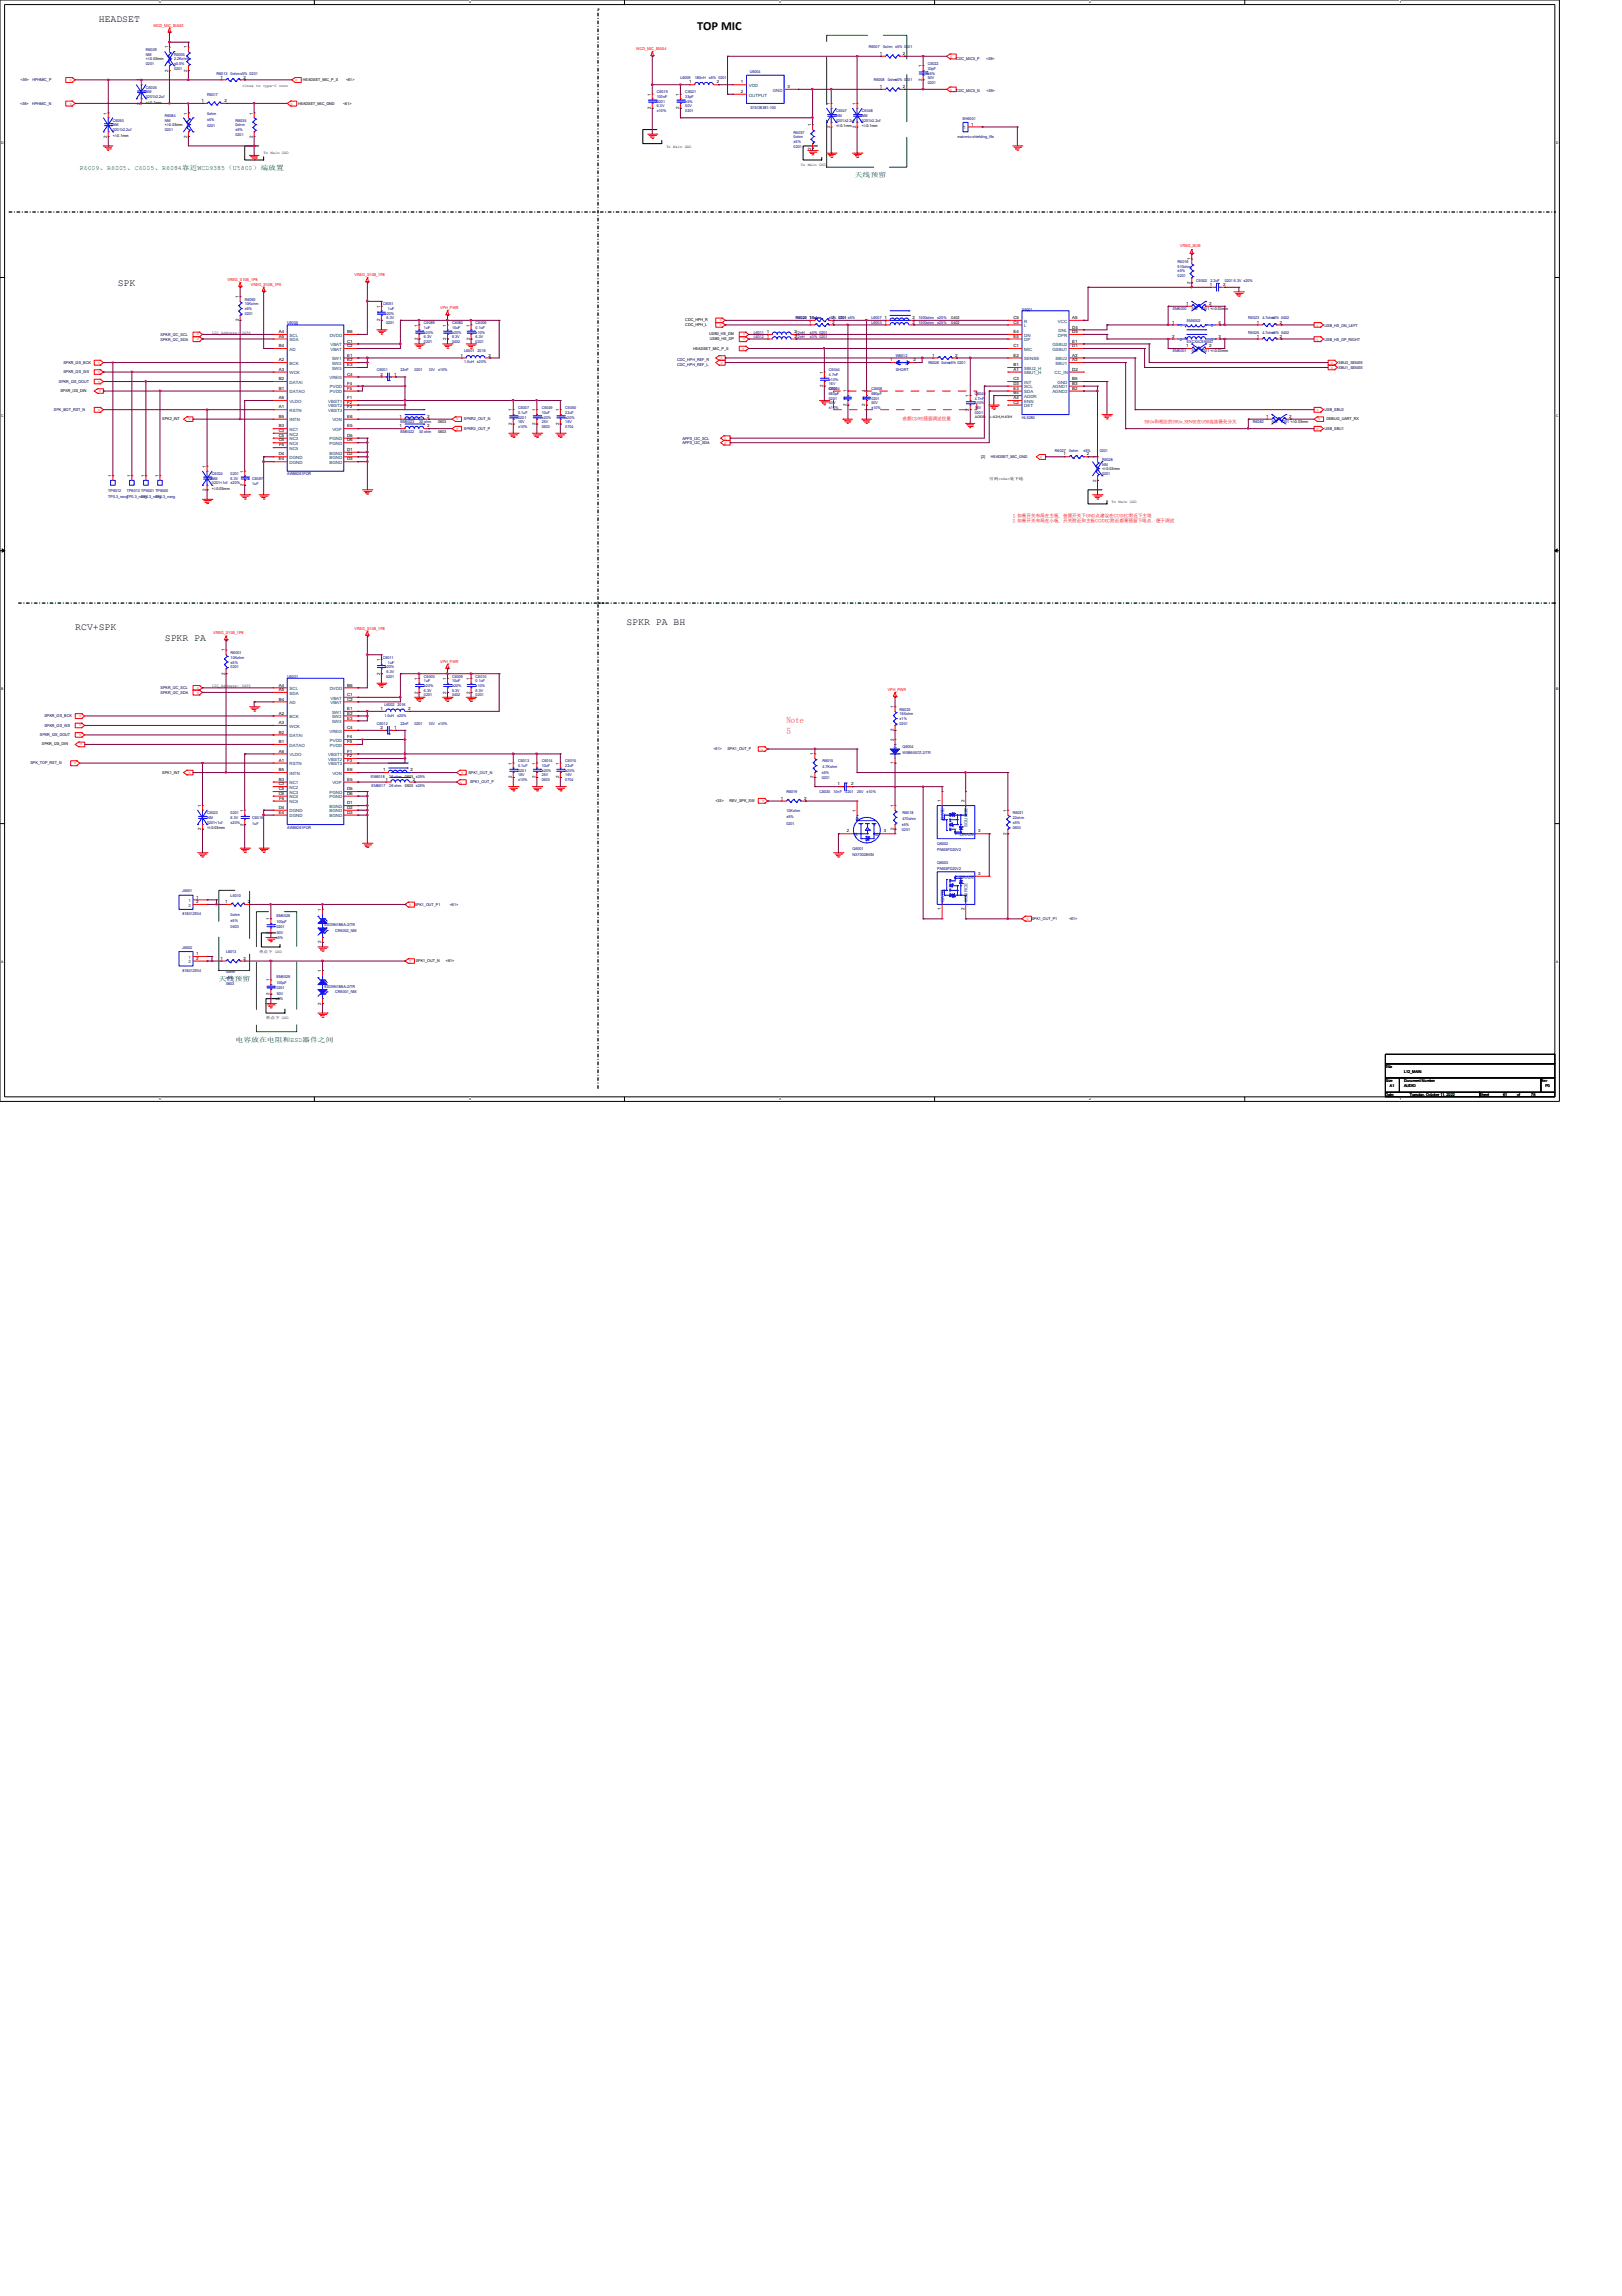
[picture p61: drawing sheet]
<svg xmlns="http://www.w3.org/2000/svg" width="210mm" height="297mm" viewBox="0 0 210 297" stroke-linecap="round" stroke-linejoin="round" font-family="sans-serif">
<defs><g id="words">
<text font-size="1.6" x="90.2" y="3.9">TOP MIC</text>
<g font-size="1.3">
<text x="12.8" y="2.9">HEADSET</text>
<text x="15.2" y="37">SPK</text>
<text x="9.7" y="81.5">RCV+SPK</text>
<text x="21.3" y="83">SPKR PA</text>
<text x="81.1" y="80.9">SPKR PA BH</text>
</g>
<g font-size="1.1" fill="#ff0080">
<text x="101.8" y="93.6">Note</text>
<text x="101.8" y="94.9">5</text>
</g>
<g font-size=".8" fill="#008000">
<text x="10.3" y="22.1">R6009、R6005、C6005、R6084靠靠WCD9385（U5800）电靠放</text>
<text x="110.6" y="22.9">天线预预</text>
<text x="28.3" y="126.9">天线预预</text>
<text x="30.5" y="134.8">预隔靠放预电电ESD微微器放</text>
</g>
<g font-size=".6">
<text x="18.1" y="10.5" transform="rotate(-90 18.1 10.5)">1</text>
<text x="21.8" y="9.3" transform="rotate(-90 21.8 9.3)">2</text>
<text x="21.8" y="6.3" transform="rotate(-90 21.8 6.3)">1</text>
<text x="24.2" y="9.3" transform="rotate(-90 24.2 9.3)">2</text>
<text x="24.2" y="6.3" transform="rotate(-90 24.2 6.3)">1</text>
<text x="28.5" y="10.2">1</text>
<text x="31.5" y="10.2">2</text>
<text x="89.2" y="10.8">1</text>
<text x="92.8" y="10.8">2</text>
<text x="95.9" y="10.8">1</text>
<text x="101.9" y="11.4">3</text>
<text x="113.9" y="11.4">1</text>
<text x="113.9" y="7.1">1</text>
<text x="116.8" y="11.4">2</text>
<text x="116.8" y="7.1">2</text>
<text x="119.3" y="10.5" transform="rotate(-90 119.3 10.5)">2</text>
<text x="119.3" y="8.7" transform="rotate(-90 119.3 8.7)">1</text>
<text x="13.8" y="17.8" transform="rotate(-90 13.8 17.8)">2</text>
<text x="13.8" y="14.8" transform="rotate(-90 13.8 14.8)">1</text>
<text x="18.1" y="13.5" transform="rotate(-90 18.1 13.5)">2</text>
<text x="24.2" y="17.8" transform="rotate(-90 24.2 17.8)">2</text>
<text x="24.2" y="14.8" transform="rotate(-90 24.2 14.8)">1</text>
<text x="26.1" y="13.2">1</text>
<text x="29" y="13.2">2</text>
<text x="32.7" y="17.8" transform="rotate(-90 32.7 17.8)">2</text>
<text x="32.7" y="14.8" transform="rotate(-90 32.7 14.8)">1</text>
<text x="84.2" y="14.1" transform="rotate(-90 84.2 14.1)">2</text>
<text x="84.2" y="12.4" transform="rotate(-90 84.2 12.4)">1</text>
<text x="87.9" y="14.1" transform="rotate(-90 87.9 14.1)">2</text>
<text x="87.9" y="12.4" transform="rotate(-90 87.9 12.4)">1</text>
<text x="95.9" y="12">2</text>
<text x="105" y="16.3" transform="rotate(-90 105 16.3)">1</text>
<text x="107.4" y="16.6" transform="rotate(-90 107.4 16.6)">2</text>
<text x="107.4" y="13.6" transform="rotate(-90 107.4 13.6)">1</text>
<text x="110.7" y="16.6" transform="rotate(-90 110.7 16.6)">2</text>
<text x="110.7" y="13.6" transform="rotate(-90 110.7 13.6)">1</text>
<text x="125.7" y="16.3">1</text>
<text x="105" y="19.3" transform="rotate(-90 105 19.3)">2</text>
<text x="154.1" y="33.7" transform="rotate(-90 154.1 33.7)">1</text>
<text x="30.9" y="41.6" transform="rotate(-90 30.9 41.6)">2</text>
<text x="30.9" y="38.6" transform="rotate(-90 30.9 38.6)">1</text>
<text x="49.2" y="41.6" transform="rotate(-90 49.2 41.6)">2</text>
<text x="49.2" y="39.8" transform="rotate(-90 49.2 39.8)">1</text>
<text x="104.7" y="41.3">1</text>
<text x="104.7" y="41.9">1</text>
<text x="107.7" y="41.3">2</text>
<text x="107.7" y="41.9">2</text>
<text x="114.5" y="41.3">1</text>
<text x="114.5" y="41.9">1</text>
<text x="118.1" y="41.3">2</text>
<text x="118.1" y="41.9">2</text>
<text x="131.1" y="41.9">C4</text>
<text x="131.1" y="41.3">C5</text>
<text x="138.8" y="41.3">A5</text>
<text x="151.7" y="41.9">1</text>
<text x="153.5" y="39.5">1</text>
<text x="154.1" y="36.7" transform="rotate(-90 154.1 36.7)">2</text>
<text x="156.5" y="39.5">2</text>
<text x="156.5" y="37">1</text>
<text x="157.7" y="41.9">4</text>
<text x="158.3" y="37">2</text>
<text x="162.6" y="41.9">1</text>
<text x="165.6" y="41.9">2</text>
<text x="36.1" y="46.7">A2</text>
<text x="36.1" y="48">A3</text>
<text x="36.1" y="44.9">B4</text>
<text x="36.1" y="43.1">A4</text>
<text x="36.1" y="43.7">A5</text>
<text x="44.9" y="44.3">C1</text>
<text x="44.9" y="44.9">C2</text>
<text x="44.9" y="46.1">E1</text>
<text x="44.9" y="46.7">E2</text>
<text x="44.9" y="47.4">E3</text>
<text x="44.9" y="43.1">B6</text>
<text x="54.1" y="44" transform="rotate(-90 54.1 44)">2</text>
<text x="54.1" y="42.2" transform="rotate(-90 54.1 42.2)">1</text>
<text x="57.7" y="44" transform="rotate(-90 57.7 44)">2</text>
<text x="57.7" y="42.2" transform="rotate(-90 57.7 42.2)">1</text>
<text x="59.6" y="46.1">1</text>
<text x="60.8" y="44" transform="rotate(-90 60.8 44)">2</text>
<text x="60.8" y="42.2" transform="rotate(-90 60.8 42.2)">1</text>
<text x="63.2" y="46.1">2</text>
<text x="99.2" y="43.7">1</text>
<text x="99.2" y="43.1">1</text>
<text x="102.8" y="43.7">212nH</text>
<text x="102.8" y="43.1">212nH</text>
<text x="115.2" y="46.7">1</text>
<text x="118.2" y="46.7">2</text>
<text x="120.6" y="46.1">1</text>
<text x="123.6" y="46.1">2</text>
<text x="131.1" y="48">A1</text>
<text x="131.1" y="47.4">B1</text>
<text x="131.1" y="44.9">C1</text>
<text x="131.1" y="46.1">E2</text>
<text x="131.1" y="43.1">E4</text>
<text x="131.1" y="43.7">E5</text>
<text x="138.8" y="46.1">A2</text>
<text x="138.8" y="46.7">A3</text>
<text x="138.8" y="44.9">D1</text>
<text x="138.8" y="44.3">E1</text>
<text x="138.8" y="42.5">D4</text>
<text x="138.8" y="43.1">D5</text>
<text x="138.8" y="48">D2</text>
<text x="151.7" y="43.7">2</text>
<text x="153.5" y="44.9">1</text>
<text x="156.5" y="44.9">2</text>
<text x="157.7" y="43.7">3</text>
<text x="162.6" y="43.7">1</text>
<text x="165.6" y="43.7">2</text>
<text x="36.1" y="52.8">A1</text>
<text x="36.1" y="51.6">A6</text>
<text x="36.1" y="50.4">B1</text>
<text x="36.1" y="49.2">B2</text>
<text x="44.9" y="48.6">C4</text>
<text x="44.9" y="49.8">F4</text>
<text x="44.9" y="50.4">F5</text>
<text x="44.9" y="51.6">F1</text>
<text x="44.9" y="52.2">F2</text>
<text x="44.9" y="52.8">F3</text>
<text x="49.2" y="48.6">2</text>
<text x="51" y="48.6">1</text>
<text x="66.3" y="53.2" transform="rotate(-90 66.3 53.2)">1</text>
<text x="69.3" y="53.2" transform="rotate(-90 69.3 53.2)">1</text>
<text x="72.3" y="53.2" transform="rotate(-90 72.3 53.2)">1</text>
<text x="106.5" y="50.1" transform="rotate(-90 106.5 50.1)">2</text>
<text x="106.5" y="48.3" transform="rotate(-90 106.5 48.3)">1</text>
<text x="109.6" y="52.6" transform="rotate(-90 109.6 52.6)">2</text>
<text x="109.6" y="50.8" transform="rotate(-90 109.6 50.8)">1</text>
<text x="112" y="52.6" transform="rotate(-90 112 52.6)">2</text>
<text x="112" y="50.8" transform="rotate(-90 112 50.8)">1</text>
<text x="125.4" y="53.2" transform="rotate(-90 125.4 53.2)">2</text>
<text x="125.4" y="51.4" transform="rotate(-90 125.4 51.4)">1</text>
<text x="131.1" y="51.6">A4</text>
<text x="131.1" y="51">B4</text>
<text x="131.1" y="52.2">C2</text>
<text x="131.1" y="49.2">C3</text>
<text x="131.1" y="49.8">D3</text>
<text x="131.1" y="50.4">E3</text>
<text x="138.8" y="50.4">B2</text>
<text x="138.8" y="49.8">B3</text>
<text x="138.8" y="49.2">B5</text>
<text x="36.1" y="55.3">B3</text>
<text x="36.1" y="54.1">B5</text>
<text x="36.1" y="55.9">C3</text>
<text x="36.1" y="56.5">C5</text>
<text x="36.1" y="57.1">C6</text>
<text x="36.1" y="58.9">D4</text>
<text x="36.1" y="59.6">E4</text>
<text x="36.1" y="57.7">F6</text>
<text x="44.9" y="58.3">D1</text>
<text x="44.9" y="58.9">D2</text>
<text x="44.9" y="59.6">D3</text>
<text x="44.9" y="56.5">D5</text>
<text x="44.9" y="57.1">D6</text>
<text x="44.9" y="54.1">E6</text>
<text x="44.9" y="55.3">E5</text>
<text x="51.7" y="55.3">1</text>
<text x="51.7" y="54.1">1</text>
<text x="55.3" y="55.3">2</text>
<text x="55.3" y="54.1">2</text>
<text x="66.3" y="55" transform="rotate(-90 66.3 55)">2</text>
<text x="69.3" y="55" transform="rotate(-90 69.3 55)">2</text>
<text x="72.3" y="55" transform="rotate(-90 72.3 55)">2</text>
<text x="137.6" y="58.9">1</text>
<text x="140.6" y="58.9">2</text>
<text x="141.9" y="59.3" transform="rotate(-90 141.9 59.3)">1</text>
<text x="163.9" y="54.1">1</text>
<text x="166.8" y="54.1">2</text>
<text x="14.4" y="61.7" transform="rotate(-90 14.4 61.7)">1</text>
<text x="16.9" y="61.7" transform="rotate(-90 16.9 61.7)">1</text>
<text x="18.7" y="61.7" transform="rotate(-90 18.7 61.7)">1</text>
<text x="20.5" y="61.7" transform="rotate(-90 20.5 61.7)">1</text>
<text x="26.6" y="63.5" transform="rotate(-90 26.6 63.5)">2</text>
<text x="26.6" y="60.5" transform="rotate(-90 26.6 60.5)">1</text>
<text x="31.5" y="62.9" transform="rotate(-90 31.5 62.9)">2</text>
<text x="31.5" y="61.1" transform="rotate(-90 31.5 61.1)">1</text>
<text x="141.9" y="62.3" transform="rotate(-90 141.9 62.3)">2</text>
<text x="29.1" y="87.3" transform="rotate(-90 29.1 87.3)">2</text>
<text x="29.1" y="84.3" transform="rotate(-90 29.1 84.3)">1</text>
<text x="36.1" y="88.8">A4</text>
<text x="36.1" y="89.4">A5</text>
<text x="44.9" y="88.8">B6</text>
<text x="49.2" y="87.3" transform="rotate(-90 49.2 87.3)">2</text>
<text x="49.2" y="85.5" transform="rotate(-90 49.2 85.5)">1</text>
<text x="54.1" y="89.7" transform="rotate(-90 54.1 89.7)">2</text>
<text x="54.1" y="88" transform="rotate(-90 54.1 88)">1</text>
<text x="57.7" y="89.7" transform="rotate(-90 57.7 89.7)">2</text>
<text x="57.7" y="88" transform="rotate(-90 57.7 88)">1</text>
<text x="60.8" y="89.7" transform="rotate(-90 60.8 89.7)">2</text>
<text x="60.8" y="88" transform="rotate(-90 60.8 88)">1</text>
<text x="36.1" y="92.5">A2</text>
<text x="36.1" y="93.7">A3</text>
<text x="36.1" y="94.9">B2</text>
<text x="36.1" y="90.6">B4</text>
<text x="44.9" y="94.3">C4</text>
<text x="44.9" y="90">C1</text>
<text x="44.9" y="90.6">C2</text>
<text x="44.9" y="91.9">E1</text>
<text x="44.9" y="92.5">E2</text>
<text x="44.9" y="93.1">E3</text>
<text x="44.9" y="95.5">F4</text>
<text x="49.2" y="94.3">2</text>
<text x="49.2" y="91.9">1</text>
<text x="51" y="94.3">1</text>
<text x="52.8" y="91.9">2</text>
<text x="115.7" y="95.9" transform="rotate(-90 115.7 95.9)">2</text>
<text x="115.7" y="94.6" transform="rotate(-90 115.7 94.6)">2</text>
<text x="115.7" y="91.6" transform="rotate(-90 115.7 91.6)">1</text>
<text x="36.1" y="98.6">A1</text>
<text x="36.1" y="97.4">A6</text>
<text x="36.1" y="96.1">B1</text>
<text x="36.1" y="101">B3</text>
<text x="36.1" y="99.8">B5</text>
<text x="36.1" y="101.6">C3</text>
<text x="44.9" y="99.8">E6</text>
<text x="44.9" y="101">E5</text>
<text x="44.9" y="96.1">F5</text>
<text x="44.9" y="97.4">F1</text>
<text x="44.9" y="98">F2</text>
<text x="44.9" y="98.6">F3</text>
<text x="49.6" y="99.8">1</text>
<text x="49.9" y="101">1</text>
<text x="53.1" y="99.8">2</text>
<text x="53.4" y="101">2</text>
<text x="66.3" y="100.7" transform="rotate(-90 66.3 100.7)">2</text>
<text x="66.3" y="98.9" transform="rotate(-90 66.3 98.9)">1</text>
<text x="69.3" y="100.7" transform="rotate(-90 69.3 100.7)">2</text>
<text x="69.3" y="98.9" transform="rotate(-90 69.3 98.9)">1</text>
<text x="72.3" y="100.7" transform="rotate(-90 72.3 100.7)">2</text>
<text x="72.3" y="98.9" transform="rotate(-90 72.3 98.9)">1</text>
<text x="105.3" y="100.7" transform="rotate(-90 105.3 100.7)">2</text>
<text x="105.3" y="97.7" transform="rotate(-90 105.3 97.7)">1</text>
<text x="108.4" y="101.6">1</text>
<text x="110.2" y="101.6">2</text>
<text x="115.7" y="98.9" transform="rotate(-90 115.7 98.9)">1</text>
<text x="26" y="107.4" transform="rotate(-90 26 107.4)">2</text>
<text x="26" y="104.4" transform="rotate(-90 26 104.4)">1</text>
<text x="31.5" y="106.8" transform="rotate(-90 31.5 106.8)">2</text>
<text x="31.5" y="105" transform="rotate(-90 31.5 105)">1</text>
<text x="36.1" y="102.2">C5</text>
<text x="36.1" y="102.8">C6</text>
<text x="36.1" y="104.6">D4</text>
<text x="36.1" y="105.3">E4</text>
<text x="36.1" y="103.5">F6</text>
<text x="44.9" y="104.1">D1</text>
<text x="44.9" y="104.6">D2</text>
<text x="44.9" y="105.3">D3</text>
<text x="44.9" y="102.2">D5</text>
<text x="44.9" y="102.8">D6</text>
<text x="101" y="103.5">1</text>
<text x="104.1" y="103.5">2</text>
<text x="109.6" y="107.7">2</text>
<text x="110.7" y="105" transform="rotate(-90 110.7 105)">1</text>
<text x="114.4" y="107.7">3</text>
<text x="115.7" y="107.4" transform="rotate(-90 115.7 107.4)">2</text>
<text x="115.7" y="104.4" transform="rotate(-90 115.7 104.4)">1</text>
<text x="121.8" y="103.8" transform="rotate(-90 121.8 103.8)">1</text>
<text x="124.8" y="103.8" transform="rotate(-90 124.8 103.8)">2</text>
<text x="126.6" y="107.7">3</text>
<text x="130.3" y="105" transform="rotate(-90 130.3 105)">1</text>
<text x="126.6" y="113.2">3</text>
<text x="130.3" y="108" transform="rotate(-90 130.3 108)">2</text>
<text x="25.4" y="116.2">1</text>
<text x="25.4" y="116.8">2</text>
<text x="29.1" y="116.8">1</text>
<text x="32.1" y="116.8">2</text>
<text x="34.9" y="119" transform="rotate(-90 34.9 119)">1</text>
<text x="41.6" y="117.8" transform="rotate(-90 41.6 117.8)">1</text>
<text x="121.8" y="117.8" transform="rotate(-90 121.8 117.8)">1</text>
<text x="124.8" y="117.8" transform="rotate(-90 124.8 117.8)">2</text>
<text x="25.4" y="123.6">1</text>
<text x="25.4" y="124.2">2</text>
<text x="28.5" y="124.2">1</text>
<text x="31.5" y="124.2">2</text>
<text x="34.9" y="120.8" transform="rotate(-90 34.9 120.8)">2</text>
<text x="41.6" y="125.7" transform="rotate(-90 41.6 125.7)">1</text>
<text x="41.6" y="122" transform="rotate(-90 41.6 122)">2</text>
<text x="34.9" y="128.8" transform="rotate(-90 34.9 128.8)">2</text>
<text x="34.9" y="127" transform="rotate(-90 34.9 127)">1</text>
<text x="41.6" y="130" transform="rotate(-90 41.6 130)">2</text>
</g>
<g font-size=".6" fill="#004080">
<text x="96.9" y="11.3">VDD</text>
<text x="100" y="11.9">GND</text>
<text x="96.9" y="12.5">OUTPUT</text>
<text x="124.7" y="16.7">1</text>
<text x="132.5" y="41.7">R</text>
<text x="136.9" y="41.7">VCC</text>
<text x="37.5" y="47.2">BCK</text>
<text x="37.5" y="45.4">AD</text>
<text x="37.5" y="43.6">SCL</text>
<text x="37.5" y="44.2">SDA</text>
<text x="42.7" y="43.6">DVDD</text>
<text x="42.8" y="44.8">VBAT</text>
<text x="42.8" y="45.4">VBAT</text>
<text x="43" y="46.6">SW1</text>
<text x="43" y="47.2">SW2</text>
<text x="43" y="47.8">SW3</text>
<text x="116.2" y="47.2">1</text>
<text x="117.2" y="47.2">2</text>
<text x="132.5" y="47.8">SBU2_H</text>
<text x="132.5" y="45.4">MIC</text>
<text x="132.5" y="42.3">L</text>
<text x="132.5" y="46.6">SENSE</text>
<text x="132.5" y="43.6">DN</text>
<text x="132.5" y="44.2">DP</text>
<text x="136.2" y="45.4">GSBU1</text>
<text x="136.2" y="44.8">GSBU2</text>
<text x="136.6" y="46.6">SBU2</text>
<text x="136.6" y="47.2">SBU1</text>
<text x="136.9" y="43.6">DPR</text>
<text x="137" y="43">DNL</text>
<text x="152.7" y="42.3">1</text>
<text x="152.7" y="44.2">2</text>
<text x="156.7" y="42.3">4</text>
<text x="156.7" y="44.2">3</text>
<text x="37.5" y="53.3">RSTN</text>
<text x="37.5" y="48.4">WCK</text>
<text x="37.5" y="52.1">VLDO</text>
<text x="37.5" y="50.9">DATAO</text>
<text x="37.5" y="49.7">DATAI</text>
<text x="42.5" y="52.1">VBST1</text>
<text x="42.5" y="52.7">VBST2</text>
<text x="42.5" y="53.3">VBST3</text>
<text x="42.6" y="49.1">VREG</text>
<text x="42.7" y="50.2">PVDD</text>
<text x="42.7" y="50.9">PVDD</text>
<text x="132.5" y="48.4">SBU1_H</text>
<text x="132.5" y="52.1">ENN</text>
<text x="132.5" y="51.5">ADDR</text>
<text x="132.5" y="52.7">DET</text>
<text x="132.5" y="49.7">INT</text>
<text x="132.5" y="50.2">SCL</text>
<text x="132.5" y="50.9">SDA</text>
<text x="136.2" y="50.9">AGND2</text>
<text x="136.2" y="50.2">AGND1</text>
<text x="136.5" y="48.4">CC_IN</text>
<text x="136.9" y="49.7">GND</text>
<text x="37.5" y="55.8">NC1</text>
<text x="37.5" y="54.5">INTN</text>
<text x="37.5" y="58.2">NC5</text>
<text x="37.5" y="56.3">NC2</text>
<text x="37.5" y="57">NC3</text>
<text x="37.5" y="57.6">NC4</text>
<text x="37.5" y="59.4">DGND</text>
<text x="42.6" y="58.8">BGND</text>
<text x="42.6" y="59.4">BGND</text>
<text x="42.6" y="57">PGND</text>
<text x="42.6" y="57.6">PGND</text>
<text x="43" y="54.5">VON</text>
<text x="43" y="55.8">VOP</text>
<text x="37.5" y="60">DGND</text>
<text x="42.6" y="60">BGND</text>
<text x="37.5" y="89.3">SCL</text>
<text x="37.5" y="89.9">SDA</text>
<text x="42.7" y="89.3">DVDD</text>
<text x="37.5" y="92.9">BCK</text>
<text x="37.5" y="94.1">WCK</text>
<text x="37.5" y="95.4">DATAI</text>
<text x="37.5" y="91.1">AD</text>
<text x="42.6" y="94.8">VREG</text>
<text x="42.7" y="96">PVDD</text>
<text x="42.8" y="90.5">VBAT</text>
<text x="42.8" y="91.1">VBAT</text>
<text x="43" y="92.3">SW1</text>
<text x="43" y="92.9">SW2</text>
<text x="43" y="93.6">SW3</text>
<text x="37.5" y="99">RSTN</text>
<text x="37.5" y="97.8">VLDO</text>
<text x="37.5" y="96.6">DATAO</text>
<text x="37.5" y="101.5">NC1</text>
<text x="37.5" y="100.2">INTN</text>
<text x="42.5" y="97.8">VBST1</text>
<text x="42.5" y="98.4">VBST2</text>
<text x="42.5" y="99">VBST3</text>
<text x="42.7" y="96.6">PVDD</text>
<text x="43" y="100.2">VON</text>
<text x="43" y="101.5">VOP</text>
<text x="116.1" y="97.8" transform="rotate(-90 116.1 97.8)">1</text>
<text x="116.1" y="96.9" transform="rotate(-90 116.1 96.9)">2</text>
<text x="37.5" y="103.9">NC5</text>
<text x="37.5" y="102.1">NC2</text>
<text x="37.5" y="102.7">NC3</text>
<text x="37.5" y="103.3">NC4</text>
<text x="37.5" y="105.1">DGND</text>
<text x="37.5" y="105.7">DGND</text>
<text x="42.6" y="104.5">BGND</text>
<text x="42.6" y="105.1">BGND</text>
<text x="42.6" y="105.7">BGND</text>
<text x="42.6" y="102.7">PGND</text>
<text x="42.6" y="103.3">PGND</text>
<text x="111.2" y="106.2" transform="rotate(-90 111.2 106.2)">G</text>
<text x="122.2" y="106.1" transform="rotate(-90 122.2 106.1)">GATE</text>
<text x="125.2" y="107" transform="rotate(-90 125.2 107)">SOURCE</text>
<text x="110.6" y="108.2">S</text>
<text x="113.3" y="108.2">D</text>
<text x="124.2" y="108.2">DRAIN</text>
<text x="124.2" y="113.7">DRAIN</text>
<text x="24.4" y="116.7">1</text>
<text x="24.4" y="117.3">2</text>
<text x="122.2" y="116.7" transform="rotate(-90 122.2 116.7)">GATE</text>
<text x="125.2" y="116.7" transform="rotate(-90 125.2 116.7)">SOURCE</text>
<text x="24.4" y="124">1</text>
<text x="24.4" y="124.6">2</text>
</g>
<g font-size=".6" fill="#f00">
<text x="116.8" y="54.4">音频CS/RS预留调试位置</text>
<text x="148.1" y="54.7">SBUx和相应的SBUx_SENSE在USB连接器处分叉</text>
<text x="131.1" y="66.9">1. 如果开关布局在主板，音频开关下GND点建议在CODEC附近下主地</text>
<text x="131.1" y="67.5">2. 如果开关布局在小板，开关附近和主板CODEC附近都要预留下地点，便于调试</text>
</g>
<g font-size=".5" fill="#f00">
<text x="19.9" y="3.4">WCD_MIC_BIAS2</text>
<text x="9.3" y="10.2" transform="rotate(-180 9.3 10.2)">o</text>
<text x="38.2" y="10.5">o</text>
<text x="82.3" y="6.5">WCD_MIC_BIAS4</text>
<text x="122.9" y="7.5">o</text>
<text x="122.9" y="11.8">o</text>
<text x="9.3" y="13.3" transform="rotate(-180 9.3 13.3)">o</text>
<text x="37.6" y="13.6">o</text>
<text x="45.9" y="35.7">VREG_S10B_1P8</text>
<text x="152.7" y="32">VREG_BOB</text>
<text x="29.4" y="36.3">VREG_S10B_1P8</text>
<text x="32.5" y="37">VREG_S10B_1P8</text>
<text x="57" y="40">VPH_PWR</text>
<text x="93.4" y="41.3" transform="rotate(-180 93.4 41.3)">o</text>
<text x="93.4" y="41.9" transform="rotate(-180 93.4 41.9)">o</text>
<text x="13" y="46.8" transform="rotate(-180 13 46.8)">o</text>
<text x="25.8" y="43.8" transform="rotate(-180 25.8 43.8)">o</text>
<text x="25.8" y="43.1" transform="rotate(-180 25.8 43.1)">o</text>
<text x="93.6" y="46.2" transform="rotate(-180 93.6 46.2)">o</text>
<text x="93.6" y="46.8" transform="rotate(-180 93.6 46.8)">o</text>
<text x="96.1" y="45.3">o</text>
<text x="96.5" y="43.1" transform="rotate(-180 96.5 43.1)">o</text>
<text x="96.5" y="43.8" transform="rotate(-180 96.5 43.8)">o</text>
<text x="170.3" y="42.2">o</text>
<text x="170.3" y="44.1">o</text>
<text x="172.2" y="47.1">o</text>
<text x="172.2" y="47.8">o</text>
<text x="13" y="52.9" transform="rotate(-180 13 52.9)">o</text>
<text x="13" y="48" transform="rotate(-180 13 48)">o</text>
<text x="13" y="49.2" transform="rotate(-180 13 49.2)">o</text>
<text x="13.1" y="50.5" transform="rotate(-180 13.1 50.5)">o</text>
<text x="170.3" y="53.2">o</text>
<text x="24.7" y="54.1" transform="rotate(-180 24.7 54.1)">o</text>
<text x="59.4" y="54.1" transform="rotate(-180 59.4 54.1)">o</text>
<text x="59.4" y="55.3" transform="rotate(-180 59.4 55.3)">o</text>
<text x="93.7" y="56.9">o</text>
<text x="93.7" y="57.5">o</text>
<text x="134.6" y="59.3">o</text>
<text x="170.3" y="55.7">o</text>
<text x="170.9" y="54.1" transform="rotate(-180 170.9 54.1)">o</text>
<text x="27.6" y="82">VREG_S10B_1P8</text>
<text x="45.9" y="81.4">VREG_S10B_1P8</text>
<text x="25.8" y="88.9" transform="rotate(-180 25.8 88.9)">o</text>
<text x="25.8" y="89.5" transform="rotate(-180 25.8 89.5)">o</text>
<text x="57" y="85.7">VPH_PWR</text>
<text x="114.9" y="89.4">VPH_PWR</text>
<text x="10.5" y="95" transform="rotate(-180 10.5 95)">o</text>
<text x="10.5" y="92.5" transform="rotate(-180 10.5 92.5)">o</text>
<text x="10.5" y="93.7" transform="rotate(-180 10.5 93.7)">o</text>
<text x="9.9" y="98.6" transform="rotate(-180 9.9 98.6)">o</text>
<text x="10.7" y="96.2" transform="rotate(-180 10.7 96.2)">o</text>
<text x="24.7" y="99.8" transform="rotate(-180 24.7 99.8)">o</text>
<text x="59.5" y="101.4">o</text>
<text x="60" y="99.8" transform="rotate(-180 60 99.8)">o</text>
<text x="98.5" y="97.1">o</text>
<text x="98.9" y="103.5" transform="rotate(-180 98.9 103.5)">o</text>
<text x="53.3" y="116.9" transform="rotate(-180 53.3 116.9)">o</text>
<text x="133.1" y="118.7" transform="rotate(-180 133.1 118.7)">o</text>
<text x="53.3" y="124.2" transform="rotate(-180 53.3 124.2)">o</text>
</g>
<g font-size=".5">
<text x="20.6" y=".4">5</text>
<text x="60.7" y=".4">4</text>
<text x="100.8" y=".4">3</text>
<text x="141" y=".4">2</text>
<text x="181.1" y=".4">1</text>
<text x="18.9" y="7.8">+/-0.03mm</text>
<text x="31.4" y="11.2">close to type-C conn</text>
<text x="39.2" y="10.5">HEADSET_MIC_P_S</text>
<text x="44.8" y="10.5">&lt;61&gt;</text>
<text x="14.6" y="17.7">+/-0.1mm</text>
<text x="18.9" y="13.4">+/-0.1mm</text>
<text x="21.3" y="16.3">+/-0.03mm</text>
<text x="38.6" y="13.6">HEADSET_MIC_GND</text>
<text x="44.4" y="13.6">&lt;61&gt;</text>
<text x="108.2" y="16.5">+/-0.1mm</text>
<text x="111.5" y="16.5">+/-0.1mm</text>
<text x=".2" y="18.6">D</text>
<text x="34.1" y="20">To Main GND</text>
<text x="86.2" y="19.1">To Main GND</text>
<text x="103.6" y="21.5">To Main GND</text>
<text x="201.4" y="18.6">D</text>
<text x="88.7" y="41.6">CDC_HPH_R</text>
<text x="123.1" y="41.3">0402</text>
<text x="123.1" y="42">0402</text>
<text x="27.4" y="43.2">I2C_Address: 0X36</text>
<text x="88.7" y="42.2">CDC_HPH_L</text>
<text x="89.7" y="45.3">HEADSET_MIC_P_S</text>
<text x="91.8" y="43.4">USB0_HS_DM</text>
<text x="91.9" y="44">USB0_HS_DP</text>
<text x=".2" y="53.9">C</text>
<text x="7.8" y="50.7">SPKR_I2S_DIN</text>
<text x="201.4" y="53.9">C</text>
<text x="21" y="54.4">SPK2_INT</text>
<text x="56.7" y="56">0603</text>
<text x="56.7" y="54.7">0603</text>
<text x="126.2" y="54.1">ADDR</text>
<text x="127.5" y="54.1">：</text>
<text x="128.1" y="54.1">L:42H,H:43H</text>
<text x="171.7" y="54.4">DEBUG_UART_RX</text>
<text x="27.4" y="63.4">+/-0.03mm</text>
<text x="128" y="62.1">靠引codec处单接</text>
<text x="142.6" y="60.8">+/-0.03mm</text>
<text x="143.8" y="65.1">To Main GND</text>
<text x=".2" y="89.3">B</text>
<text x="27.4" y="88.9">I2C_Address: 0X35</text>
<text x="201.4" y="89.3">B</text>
<text x="5.4" y="96.4">SPKR_I2S_DIN</text>
<text x="21" y="100.1">SPK1_INT</text>
<text x="52.4" y="100.7">0603 ±25%</text>
<text x="52.4" y="101.9">0603 ±25%</text>
<text x="26.8" y="107.3">+/-0.03mm</text>
<text x="92.6" y="103.8">&lt;33&gt;</text>
<text x="94.4" y="103.8">REV_SPK_SW</text>
<text x=".2" y="124.6">A</text>
<text x="33.5" y="123.3">单单单 GND</text>
<text x="53.8" y="124.5">SPK1_OUT_N</text>
<text x="57.7" y="124.5">&lt;61&gt;</text>
<text x="201.4" y="124.6">A</text>
<text x="34.4" y="131.9">单单单 GND</text>
<text x="20.6" y="142.3">5</text>
<text x="60.7" y="142.3">4</text>
<text x="100.8" y="142.3">3</text>
<text x="141" y="142.3">2</text>
<text x="179.3" y="138.1">Title</text>
<text x="179.3" y="140">Size</text>
<text x="179.3" y="141.8">Date:</text>
<text x="179.9" y="140.6">A1</text>
<text x="181.1" y="142.3">1</text>
<text x="181.7" y="140">Document Number</text>
<text x="181.7" y="140.6">AUDIO</text>
<text x="181.7" y="138.8">L12_MAIN</text>
<text x="182.5" y="141.8">Tuesday, October 11, 2022</text>
<text x="191.5" y="141.8">Sheet</text>
<text x="194.5" y="141.8">61</text>
<text x="196.3" y="141.8">of</text>
<text x="198.2" y="141.8">78</text>
<text x="199.4" y="140">Rev</text>
<text x="200" y="140.6">P0</text>
</g>
<g font-size=".5" fill="#000040">
<text x="2.7" y="10.5">&lt;59&gt;</text>
<text x="4.2" y="10.5">HPHMIC_P</text>
<text x="123.7" y="7.7">CDC_MIC5_P</text>
<text x="123.7" y="11.9">CDC_MIC5_N</text>
<text x="127.6" y="7.7">&lt;59&gt;</text>
<text x="127.7" y="11.9">&lt;59&gt;</text>
<text x="2.6" y="13.5">&lt;59&gt;</text>
<text x="4.1" y="13.5">HPHMIC_N</text>
<text x="8.2" y="47.1">SPKR_I2S_BCK</text>
<text x="20.8" y="43.5">SPKR_I2C_SCL</text>
<text x="20.8" y="44.1">SPKR_I2C_SDA</text>
<text x="87.6" y="46.7">CDC_HPH_REF_R</text>
<text x="87.6" y="47.3">CDC_HPH_REF_L</text>
<text x="171.4" y="42.2">USB_HS_DN_LEFT</text>
<text x="171.4" y="44.1">USB_HS_DP_RIGHT</text>
<text x="173.2" y="47.1">SBU2_SENSE</text>
<text x="173.2" y="47.8">SBU1_SENSE</text>
<text x="7" y="53.2">SPK_BOT_RST_N</text>
<text x="7.6" y="49.5">SPKR_I2S_DOUT</text>
<text x="8.2" y="48.3">SPKR_I2S_WS</text>
<text x="171.4" y="53.2">USB_SBU2</text>
<text x="60" y="54.4">SPKR2_OUT_N</text>
<text x="60" y="55.6">SPKR2_OUT_P</text>
<text x="88.3" y="56.9">APPS_I2C_SCL</text>
<text x="88.3" y="57.5">APPS_I2C_SDA</text>
<text x="127" y="59.3">[2]</text>
<text x="128.2" y="59.3">HEADSET_MIC_GND</text>
<text x="171.4" y="55.7">USB_SBU1</text>
<text x="20.8" y="89.2">SPKR_I2C_SCL</text>
<text x="20.8" y="89.8">SPKR_I2C_SDA</text>
<text x="5.2" y="95.2">SPKR_I2S_DOUT</text>
<text x="5.8" y="92.8">SPKR_I2S_BCK</text>
<text x="5.8" y="94">SPKR_I2S_WS</text>
<text x="3.9" y="98.9">SPK_TOP_RST_N</text>
<text x="60.6" y="100.1">SPK1_OUT_N</text>
<text x="60.8" y="101.3">SPK1_OUT_P</text>
<text x="92.3" y="97.1">&lt;61&gt;</text>
<text x="94.1" y="97.1">SPK1_OUT_P</text>
<text x="53.6" y="117.2">SPK1_OUT_P1</text>
<text x="58.2" y="117.2">&lt;61&gt;</text>
<text x="133.5" y="119">SPK1_OUT_P1</text>
<text x="138.3" y="119">&lt;61&gt;</text>
</g>
<g font-size=".5" fill="#000080">
<text x="18.9" y="6.6">R6009</text>
<text x="18.9" y="7.2">NM</text>
<text x="18.9" y="8.4">0201</text>
<text x="18.9" y="11.5">C6005</text>
<text x="22.5" y="7.2">R6005</text>
<text x="22.5" y="7.8">2.2Kohm</text>
<text x="22.5" y="8.4">±0.5%</text>
<text x="22.5" y="9">0201</text>
<text x="28" y="9.7">R6013</text>
<text x="29.8" y="9.7">0ohm±5% 0201</text>
<text x="88.1" y="10.2">L6009</text>
<text x="89.9" y="10.2">180nH</text>
<text x="91.7" y="10.2">±5% 0201</text>
<text x="97" y="9.4">U6004</text>
<text x="112.4" y="6.3">R6007</text>
<text x="113.1" y="10.5">R6008</text>
<text x="114.3" y="6.3">0ohm ±5% 0201</text>
<text x="114.9" y="10.5">0ohm</text>
<text x="115.8" y="10.5">±5% 0201</text>
<text x="120.1" y="8.4">C6022</text>
<text x="120.1" y="9">33pF</text>
<text x="120.1" y="10.8">0201</text>
<text x="120.1" y="10.2">50V</text>
<text x="120.1" y="9.7">±5%</text>
<text x="14.6" y="15.7">C6090</text>
<text x="14.6" y="16.3">NM</text>
<text x="14.6" y="16.9">0201≥2.2uf</text>
<text x="18.9" y="12.1">NM</text>
<text x="18.9" y="12.7">0201≥2.2uf</text>
<text x="21.3" y="15.1">R6084</text>
<text x="21.3" y="15.7">NM</text>
<text x="21.3" y="16.9">0201</text>
<text x="26.8" y="12.4">R6017</text>
<text x="26.8" y="14.9">0ohm</text>
<text x="26.8" y="15.7">±5%</text>
<text x="26.8" y="16.5">0201</text>
<text x="30.5" y="15.7">R6035</text>
<text x="30.5" y="16.3">0ohm</text>
<text x="30.5" y="16.9">±5%</text>
<text x="30.5" y="17.6">0201</text>
<text x="85" y="12.1">C6019</text>
<text x="85" y="12.7">100nF</text>
<text x="85" y="13.3">0201</text>
<text x="85" y="13.9">6.3V</text>
<text x="85" y="14.5">±10%</text>
<text x="88.7" y="12.1">C6021</text>
<text x="88.7" y="12.7">33pF</text>
<text x="88.7" y="14.5">0201</text>
<text x="88.7" y="13.9">50V</text>
<text x="88.7" y="13.3">±5%</text>
<text x="97.1" y="14.1">S15OB381-100</text>
<text x="102.7" y="17.3">R6037</text>
<text x="102.7" y="17.9">0ohm</text>
<text x="108.2" y="14.5">C6047</text>
<text x="108.2" y="15.1">NM</text>
<text x="108.2" y="15.7">0201≥2.2uf</text>
<text x="111.5" y="14.5">C6048</text>
<text x="111.5" y="15.1">NM</text>
<text x="111.5" y="15.7">0201≥2.2uf</text>
<text x="123.9" y="17.8">mainmic-shielding_l9s</text>
<text x="124.5" y="15.5">SH6001</text>
<text x="102.7" y="18.5">±5%</text>
<text x="102.7" y="19.1">0201</text>
<text x="152.4" y="34">R6016</text>
<text x="152.4" y="34.6">510ohm</text>
<text x="152.4" y="35.2">±5%</text>
<text x="152.4" y="35.9">0201</text>
<text x="31.7" y="38.9">R6090</text>
<text x="31.7" y="39.5">10Kohm</text>
<text x="31.7" y="40.1">±5%</text>
<text x="31.7" y="40.7">0201</text>
<text x="37.2" y="42">U6005</text>
<text x="49.5" y="39.5">C6051</text>
<text x="49.8" y="40.7">±20%</text>
<text x="50" y="42">0201</text>
<text x="50" y="41.3">6.3V</text>
<text x="50.2" y="40.1">1uF</text>
<text x="54.9" y="42">C6089</text>
<text x="58.5" y="42">C6080</text>
<text x="61.6" y="42">C6006</text>
<text x="103" y="41.3">R6024</text>
<text x="103" y="41.3">R6022</text>
<text x="104.8" y="41.3">10ohm</text>
<text x="107.3" y="41.3">±5% 0201 ±5%</text>
<text x="108.5" y="41.3">0201</text>
<text x="112.8" y="41.3">L6007</text>
<text x="112.8" y="42">L6003</text>
<text x="118.9" y="41.3">1500ohm</text>
<text x="118.9" y="42">1500ohm</text>
<text x="121.3" y="41.3">±25%</text>
<text x="121.3" y="42">±25%</text>
<text x="132.2" y="40.2">S6001</text>
<text x="151.8" y="40.1">EM6000</text>
<text x="153.6" y="41.7">EM6002</text>
<text x="154.2" y="40.1">NM</text>
<text x="154.8" y="36.4">C6002</text>
<text x="155.4" y="40.1">0201 +/-0.03mm</text>
<text x="156.6" y="36.4">2.2uF</text>
<text x="158.5" y="36.4">0201 6.3V ±20%</text>
<text x="161.5" y="41.3">R6023</text>
<text x="163.4" y="41.3">4.7ohm</text>
<text x="164.6" y="41.3">±5% 0402</text>
<text x="54.9" y="42.5">1uF</text>
<text x="54.9" y="44.4">0201</text>
<text x="54.9" y="43.8">6.3V</text>
<text x="54.9" y="43.2">±20%</text>
<text x="58.5" y="42.5">10uF</text>
<text x="58.5" y="44.4">0402</text>
<text x="58.5" y="43.8">6.3V</text>
<text x="58.5" y="43.2">±20%</text>
<text x="60.1" y="45.6">L6001</text>
<text x="60.1" y="47">1.0uH</text>
<text x="61.6" y="42.5">0.1uF</text>
<text x="61.6" y="44.4">0201</text>
<text x="61.6" y="43.8">6.3V</text>
<text x="61.6" y="43.2">±10%</text>
<text x="61.7" y="47">±20%</text>
<text x="61.8" y="45.6">2016</text>
<text x="97.5" y="43.8">L6012</text>
<text x="97.5" y="43.2">L6011</text>
<text x="104.8" y="43.8">±3% 0201</text>
<text x="104.8" y="43.2">±3% 0201</text>
<text x="115.9" y="46.2">W6012</text>
<text x="120.1" y="47.1">R6026 0ohm</text>
<text x="122.8" y="47.1">±5% 0201</text>
<text x="151.8" y="45.6">EM6001</text>
<text x="153.6" y="44.4">EXCX4CE900U</text>
<text x="154.2" y="45.6">NM</text>
<text x="155.4" y="45.6">0201 +/-0.03mm</text>
<text x="161.5" y="43.2">R6025</text>
<text x="163.4" y="43.2">4.7ohm</text>
<text x="164.6" y="43.2">±5% 0402</text>
<text x="48.8" y="48">C6001</text>
<text x="51.8" y="48">22nF</text>
<text x="53.6" y="48">0201</text>
<text x="55.5" y="48">10V</text>
<text x="56.7" y="48">±10%</text>
<text x="67.1" y="52.9">C6007</text>
<text x="67.1" y="53.5">0.1uF</text>
<text x="70.1" y="52.9">C6049</text>
<text x="70.1" y="53.5">10uF</text>
<text x="73.2" y="52.9">C6050</text>
<text x="73.2" y="53.5">22uF</text>
<text x="107.3" y="50.5">C6004</text>
<text x="107.3" y="51.1">680pF</text>
<text x="107.3" y="51.7">0201</text>
<text x="107.3" y="52.3">50V</text>
<text x="107.3" y="52.9">±10%</text>
<text x="107.3" y="48">C6044</text>
<text x="107.3" y="48.6">4.7nF</text>
<text x="107.3" y="50.5">0201</text>
<text x="107.3" y="49.9">16V</text>
<text x="107.3" y="49.3">±10%</text>
<text x="112.8" y="50.5">C6008</text>
<text x="112.8" y="51.1">680pF</text>
<text x="112.8" y="51.7">0201</text>
<text x="112.8" y="52.3">50V</text>
<text x="112.8" y="52.9">±10%</text>
<text x="115.9" y="48">SHORT</text>
<text x="126.2" y="51.1">C6045</text>
<text x="126.2" y="51.7">4.7nF</text>
<text x="126.2" y="53.5">0201</text>
<text x="126.2" y="52.9">16V</text>
<text x="126.2" y="52.3">±10%</text>
<text x="51.8" y="56">EM6022</text>
<text x="51.8" y="54.7">EM6023</text>
<text x="54.2" y="56">30 ohm</text>
<text x="54.2" y="54.7">30 ohm</text>
<text x="67.1" y="54.1">0201</text>
<text x="67.1" y="54.7">16V</text>
<text x="67.1" y="55.4">±10%</text>
<text x="70.1" y="55.4">0603</text>
<text x="70.1" y="54.7">25V</text>
<text x="70.1" y="54.1">±20%</text>
<text x="73.2" y="55.4">0704</text>
<text x="73.2" y="54.7">16V</text>
<text x="73.2" y="54.1">±20%</text>
<text x="132.2" y="54.1">HL5280</text>
<text x="136.5" y="58.4">R6027</text>
<text x="138.3" y="58.4">0ohm</text>
<text x="140.2" y="58.4">±5%</text>
<text x="142.3" y="58.4">0201</text>
<text x="142.6" y="59.6">R6028</text>
<text x="162.1" y="54.7">R6082</text>
<text x="164.6" y="54.7">NM</text>
<text x="165.8" y="54.7">0201 +/-0.03mm</text>
<text x="14" y="63.6">TP6012</text>
<text x="14" y="64.4">TP0.3_nsngTP0.3_nsng</text>
<text x="16.4" y="63.6">TP6013 TP6001 TP6000</text>
<text x="18.3" y="64.4">TP0.3_nsng</text>
<text x="20.1" y="64.4">TP0.3_nsng</text>
<text x="27.4" y="61.5">C6024</text>
<text x="27.4" y="62.1">NM</text>
<text x="27.4" y="62.7">0201&lt;1uf</text>
<text x="29.8" y="61.5">0201</text>
<text x="29.8" y="62.1">6.3V</text>
<text x="29.8" y="62.7">±20%</text>
<text x="32.6" y="62.1">C6087</text>
<text x="32.6" y="62.8">1uF</text>
<text x="37.2" y="61.5">AW88261FOR</text>
<text x="142.6" y="60.2">NM</text>
<text x="142.6" y="61.5">0201</text>
<text x="29.8" y="84.6">R6001</text>
<text x="29.8" y="85.2">10Kohm</text>
<text x="29.8" y="85.9">±5%</text>
<text x="29.8" y="86.4">0201</text>
<text x="37.2" y="87.7">U6001</text>
<text x="49.5" y="85.2">C6011</text>
<text x="49.8" y="86.4">±20%</text>
<text x="50" y="87.7">0201</text>
<text x="50" y="87">6.3V</text>
<text x="50.2" y="85.9">1uF</text>
<text x="54.9" y="87.7">C6003</text>
<text x="54.9" y="88.3">1uF</text>
<text x="54.9" y="89.5">6.3V</text>
<text x="54.9" y="88.9">±20%</text>
<text x="58.5" y="87.7">C6009</text>
<text x="58.5" y="88.3">10uF</text>
<text x="58.5" y="89.5">6.3V</text>
<text x="58.5" y="88.9">±20%</text>
<text x="61.6" y="87.7">C6010</text>
<text x="61.6" y="88.3">0.1uF</text>
<text x="61.6" y="89.5">6.3V</text>
<text x="61.6" y="88.9">±10%</text>
<text x="48.8" y="93.8">C6012</text>
<text x="49.7" y="91.3">L6002</text>
<text x="49.7" y="92.7">1.0uH</text>
<text x="51.4" y="92.7">±20%</text>
<text x="51.4" y="91.3">2016</text>
<text x="51.8" y="93.8">22nF</text>
<text x="53.6" y="93.8">0201</text>
<text x="54.9" y="90.1">0201</text>
<text x="55.5" y="93.8">10V</text>
<text x="56.7" y="93.8">±10%</text>
<text x="58.5" y="90.1">0402</text>
<text x="61.6" y="90.1">0201</text>
<text x="116.4" y="91.9">R6020</text>
<text x="116.4" y="92.5">15Kohm</text>
<text x="116.4" y="93.1">±1%</text>
<text x="116.4" y="93.8">0201</text>
<text x="48" y="100.7">EM6018</text>
<text x="48.1" y="101.9">EM6017</text>
<text x="50.4" y="100.7">26 ohm</text>
<text x="50.4" y="101.9">26 ohm</text>
<text x="67.1" y="98.6">C6013</text>
<text x="67.1" y="99.2">0.1uF</text>
<text x="67.1" y="99.9">0201</text>
<text x="67.1" y="100.5">16V</text>
<text x="67.1" y="101.1">±10%</text>
<text x="70.1" y="98.6">C6014</text>
<text x="70.1" y="99.2">10uF</text>
<text x="70.1" y="101.1">0603</text>
<text x="70.1" y="100.5">25V</text>
<text x="70.1" y="99.9">±20%</text>
<text x="73.2" y="98.6">C6015</text>
<text x="73.2" y="99.2">22uF</text>
<text x="73.2" y="101.1">0704</text>
<text x="73.2" y="100.5">16V</text>
<text x="73.2" y="99.9">±20%</text>
<text x="106.3" y="100.2">±5%</text>
<text x="106.3" y="100.8">0201</text>
<text x="106.4" y="98.6">R6015</text>
<text x="106.4" y="99.4">4.7Kohm</text>
<text x="116.8" y="96.8">Q6004</text>
<text x="116.8" y="97.5">WSB5557Z-2/TR</text>
<text x="26.8" y="105.3">C6023</text>
<text x="26.8" y="106">NM</text>
<text x="26.8" y="106.6">0201&lt;1uf</text>
<text x="29.8" y="105.3">0201</text>
<text x="29.8" y="106">6.3V</text>
<text x="29.8" y="106.6">±20%</text>
<text x="32.6" y="106">C6016</text>
<text x="32.6" y="106.7">1uF</text>
<text x="37.2" y="107.2">AW88261FOR</text>
<text x="101.8" y="102.6">R6019</text>
<text x="101.8" y="105.1">10Kohm</text>
<text x="101.8" y="105.9">±5%</text>
<text x="101.8" y="106.7">0201</text>
<text x="106" y="102.6">C6030</text>
<text x="107.9" y="102.6">10nF</text>
<text x="109.4" y="102.6">0201</text>
<text x="110.9" y="102.6">25V</text>
<text x="112.1" y="102.6">±10%</text>
<text x="116.7" y="106.8">±5%</text>
<text x="116.7" y="107.5">0201</text>
<text x="116.8" y="105.3">R6018</text>
<text x="116.8" y="106.1">470ohm</text>
<text x="131.1" y="105.3">R6021</text>
<text x="131.1" y="106">22ohm</text>
<text x="131.1" y="106.6">±5%</text>
<text x="131.1" y="107.2">0603</text>
<text x="110.3" y="110.7">NX7002BKM</text>
<text x="110.3" y="110">Q6001</text>
<text x="121.3" y="109.3">Q6002</text>
<text x="121.3" y="110.1">PNM3FD20V2</text>
<text x="121.3" y="111.8">Q6003</text>
<text x="121.3" y="112.5">PNM3FD20V2</text>
<text x="23.6" y="115.4">J6001</text>
<text x="23.6" y="118.4">818012934</text>
<text x="29.8" y="116">L6010</text>
<text x="29.8" y="118.5">0ohm</text>
<text x="29.8" y="119.3">±5%</text>
<text x="35.8" y="118.6">EM6028</text>
<text x="35.8" y="119.4">100pF</text>
<text x="42" y="119.8">ESD9N18BA-2/TR</text>
<text x="23.6" y="122.8">J6002</text>
<text x="23.6" y="125.7">818012934</text>
<text x="29.3" y="123.3">L6013</text>
<text x="29.3" y="125.8">0ohm</text>
<text x="29.8" y="120.1">0603</text>
<text x="35.7" y="121.5">±5%</text>
<text x="35.8" y="120">0201</text>
<text x="35.8" y="120.8">50V</text>
<text x="43.4" y="120.6">CR6002_NM</text>
<text x="29.3" y="126.6">±5%</text>
<text x="29.3" y="127.4">0603</text>
<text x="35.7" y="129.4">±5%</text>
<text x="35.8" y="126.6">EM6029</text>
<text x="35.8" y="127.3">100pF</text>
<text x="35.8" y="128">0201</text>
<text x="35.8" y="128.7">50V</text>
<text x="42" y="127.8">ESD9N18BA-2/TR</text>
<text x="43.4" y="128.5">CR6001_NM</text>
</g>
</g></defs>
<path d="M0 0h201.8v142.5h-201.8zM.6 .6h200.6v141.3h-200.6z" fill="none" stroke="#000" stroke-width=".13"/>
<g fill="#fff">
<path d="M20.6 0h.2v.6h-.2z"/>
<path d="M20.6 141.9h.2v.6h-.2z"/>
</g>
<path d="M40.7 0v.6M40.7 141.9v.6" fill="none" stroke="#000" stroke-width=".13"/>
<g fill="#fff">
<path d="M60.7 0h.2v.6h-.2z"/>
<path d="M60.7 141.9h.2v.6h-.2z"/>
</g>
<path d="M80.8 0v.6M80.8 141.9v.6" fill="none" stroke="#000" stroke-width=".13"/>
<g fill="#fff">
<path d="M100.8 0h.2v.6h-.2z"/>
<path d="M100.8 141.9h.2v.6h-.2z"/>
</g>
<path d="M120.9 0v.6M120.9 141.9v.6" fill="none" stroke="#000" stroke-width=".13"/>
<g fill="#fff">
<path d="M141 0h.2v.6h-.2z"/>
<path d="M141 141.9h.2v.6h-.2z"/>
</g>
<path d="M161.1 0v.6M161.1 141.9v.6" fill="none" stroke="#000" stroke-width=".13"/>
<g fill="#fff">
<path d="M181.1 0h.2v.6h-.2z"/>
<path d="M181.1 141.9h.2v.6h-.2z"/>
<path d="M.2 18.2h.3v.6h-.3z"/>
<path d="M201.4 18.2h.3v.6h-.3z"/>
<path d="M.2 53.6h.3v.5h-.3z"/>
<path d="M201.4 53.6h.3v.5h-.3z"/>
</g>
<path d="M0 35.9h.6M201.2 35.9h.6" fill="none" stroke="#000" stroke-width=".13"/>
<g fill="#fff">
<path d="M.2 88.9h.2v.5h-.2z"/>
<path d="M201.4 88.9h.2v.5h-.2z"/>
</g>
<path d="M0 71.2h.6M.3 71l.3 .2-.3 .2zM201.2 71.2h.6M201.2 71.2l.3-.2v.4z" fill="none" stroke="#000" stroke-width=".13"/>
<path d="M.3 71l.3 .2-.3 .2zM201.2 71.2l.3-.2v.4z" fill="#000"/>
<g fill="#fff">
<path d="M.2 124.2h.3v.5h-.3z"/>
<path d="M201.4 124.2h.3v.5h-.3z"/>
</g>
<path d="M0 106.6h.6M201.2 106.6h.6M179.3 136.4h21.9v1.2h-21.9zM179.3 137.6h21.9v1.8h-21.9zM179.3 139.4h1.8v1.9h-1.8zM181.1 139.4h18.3v1.9h-18.3zM199.4 139.4h1.8v1.9h-1.8zM179.3 141.3h12.2v.6h-12.2zM191.5 141.3h9.7v.6h-9.7z" fill="none" stroke="#000" stroke-width=".13"/>
<path d="M77.4 1.2h.1M1.2 27.4h200M201.2 27.4h.1M2.4 78h75.6M77.4 78h123.8M78 78h.1M201.2 78h.1M77.4 140.8v-139.6" fill="none" stroke="#000" stroke-width=".17" stroke-dasharray=".3 .3 0 .3"/>
<path d="M31.7 18.9h2.4v1.8h-2.4zM83.2 16.8h2.4v1.8h-2.4zM103.9 18.9h2.4v1.8h-2.4zM140.8 63.4h2.5v1.8h-2.5zM33.8 120.7h2.4v1.8h-2.4zM34.4 129.2h2.5v1.9h-2.5z" fill="none" stroke="#000" stroke-width=".13" stroke-dasharray="6.1 2"/>
<path d="M107 4.6h10.3v17h-10.3zM28.3 115.2h4v10.4h-4zM33.2 117.9h5.2v15.6h-5.2z" fill="none" stroke="#008000" stroke-width=".13" stroke-dasharray="6.1 2"/>
<path d="M107.9 50.6h18.5v2.4h-18.5z" fill="none" stroke="#f00" stroke-width=".13" stroke-dasharray="1 1 1 1 1 1 1 1"/>
<g fill="none" stroke="#f00" stroke-width=".13">
<path d="M9.3 10l.4 .3-.4 .4M9.3 13.1l.4 .3-.4 .3M9.3 10.7h.1M9.3 10h.1M9.3 10h-.8v.7h.8M9.3 13.7h.1M9.3 13.1h.1M9.3 13.1h-.8v.6h.8M13.4 18.9h1.2M13.4 18.9h.1M13.6 19h.8M13.6 19h.1"/>
<path d="M13.8 19.3h.5M13.9 19.4h.1M13.9 19.4h.2M14.3 19.3h.1M21.8 4.1h.3M21.8 4.1h.1M21.9 4.2h.1M21.9 3.6h.1M21.9 4.1v.1M21.9 3.6l.2 .5M21.9 3.6l-.1 .5M22.1 4.1h.1"/>
<path d="M37.6 13.1h.1M37.6 13.7h.1M37.6 13.1h.8v.6h-.8M37.6 13.1l-.4 .3 .4 .3M38.2 10h.1M38.2 10.7h.1M38.2 10h.8v.7h-.8M38.2 10l-.4 .3 .4 .4M83.8 17.4h1.2M84 17.5h.8M84.2 17.7h.1M84.2 17.7h.5"/>
<path d="M84.2 7.2h.1M84.2 7.2h.4M84.4 17.9h.1M84.4 6.7l-.2 .5M84.4 7.3h.1M84.4 6.7h.1M84.4 7.2v.1M84.4 6.7l.2 .5M84.5 17.9h.1M84.6 7.2h.1M84.8 17.5h.1M85 17.4h.1"/>
<path d="M104.5 19.5h1.2M104.7 19.7h.9M104.9 19.9h.1M104.9 19.9h.5M105.6 19.7h.1M105.7 19.5h.1M107 19.8h1.2M107.1 20h.9M108 20h.1M108.2 19.8h.1M110.3 19.8h1.2M110.5 20h.8"/>
<path d="M111.3 20h.1M111.5 19.8h.1M122.9 7h.1M122.9 7.6h.1M122.9 7h.8v.6h-.8M122.9 11.3h.1M122.9 11.9h.1M122.9 11.3h.8v.6h-.8M122.9 7l-.4 .3 .4 .3M122.9 11.3l-.4 .3 .4 .3M131.1 18.9h1.1M131.2 19h.9"/>
<path d="M131.4 19.3h.1M131.4 19.3h.5M131.6 19.4h.1M131.7 19.4h.1M132.1 19h.1M132.2 18.9h.1M30.9 37h.1M30.9 37h.3M31.1 36.6l.1 .4M31.1 37.2h.1M31.1 36.6h.1M31.1 37v.2"/>
<path d="M31.1 36.6l-.2 .4M31.2 37h.1M32.3 20.1h.1M32.3 20.1h1.2M32.5 20.3h.8M32.5 20.3h.1M32.6 20.4h.5M32.9 20.7h.1M33.1 20.4h.1M34 37.7h.1M34 37.7h.3M34.1 37.2l.2 .5"/>
<path d="M34.1 37.8h.1M34.1 37.2h.1M34.1 37.7v.1M34.1 37.2l-.1 .5M34.3 37.7h.1M47.3 36.4h.1M47.3 36.4h.4M47.5 35.9l.2 .5M47.5 36.6h.1M47.5 35.9h.1M47.5 36.4v.2M47.5 35.9l-.2 .5"/>
<path d="M47.7 36.4h.1M105.1 20h.1M105.2 20h.1M107.3 20.2h.1M107.3 20.2h.5M107.5 20.4h.2M107.7 20.4h.1M110.7 20.2h.1M110.7 20.2h.5M110.9 20.4h.1M111 20.4h.1M154 32.8h.4"/>
<path d="M154 32.8h.1M154.2 32.3l-.2 .5M154.2 32.9h.1M154.2 32.3h.1M154.2 32.8v.1M154.2 32.3l.2 .5M154.4 32.8h.1M159.7 37.8h1.2M159.9 38h.8M160.1 38.1h.1M160.1 38.1h.5M160.2 38.3h.2"/>
<path d="M160.4 38.3h.1M160.7 38h.1M160.9 37.8h.1M12.6 50.3l-.4 .3 .4 .3M12.6 50.9h.1M12.6 50.3h.1M12.6 50.3h.8v.6h-.8M13 47.2h.1M13 46.6h.1M13 46.6h-.8v.6h.8M13 48.4h.1M13 47.8h.1"/>
<path d="M13 47.8h-.8v.6h.8M13 49.7h.1M13 49.1h.1M13 49.1h-.8v.6h.8M13 53.3h.1M13 52.7h.1M13 52.7h-.8v.6h.8M13 46.6l.4 .3-.4 .3M13 47.8l.4 .3-.4 .3M13 49.1l.4 .3-.4 .3M13 52.7l.4 .3-.4 .3M24.2 54.5h.1"/>
<path d="M24.2 53.9h.1M24.2 53.9h.8v.6h-.8M24.2 53.9l-.5 .3 .5 .3M25.8 43l.4 .3-.4 .3M25.8 43.6l.4 .3-.4 .3M25.8 43.6h.1M25.8 43h.1M25.8 43h-.8v.6h.8M25.8 44.2h.1M25.8 43.6h-.8v.6h.8M48.8 42.7h1.2M48.9 42.8h.9"/>
<path d="M49.1 43h.1M49.1 43h.5M49.3 43.2h.1M49.4 43.2h.1M49.8 42.8h.1M50 42.7h.1M53.6 44.5h1.3M53.8 44.7h.9M54 44.8h.1M54 44.8h.5M54.2 45h.1M54.3 45h.1"/>
<path d="M54.7 44.7h.1M54.9 44.5h.1M57.3 44.5h1.2M57.5 44.7h.8M57.7 44.8h.4M57.7 44.8h.1M57.7 40.7h.1M57.7 40.7h.4M57.8 45h.2M57.9 40.2l-.2 .5M57.9 40.8h.1M57.9 40.2h.1"/>
<path d="M57.9 40.7v.1M57.9 40.2l.2 .5M58 45h.1M58.1 40.7h.1M58.3 44.7h.1M58.5 44.5h.1M58.9 54.5h.1M58.9 53.9h.1M58.9 53.9h.8v.6h-.8M58.9 55.8h.1M58.9 55.2h.1M58.9 55.2h.8v.6h-.8"/>
<path d="M58.9 53.9l-.4 .3 .4 .3M58.9 55.2l-.4 .3 .4 .3M60.3 44.5h1.3M60.5 44.7h.9M60.7 44.8h.5M60.7 44.8h.1M60.9 45h.1M61 45h.1M61.4 44.7h.1M61.6 44.5h.1M65.8 56h1.3M66 56.3h.8"/>
<path d="M66.2 56.4h.1M66.2 56.4h.5M66.4 56.6h.1M66.5 56.6h.1M66.8 56.3h.1M67.1 56h.1M68.9 56h1.2M69 56.3h.9M69.2 56.4h.1M69.2 56.4h.5M69.4 56.6h.2M69.6 56.6h.1"/>
<path d="M69.9 56.3h.1M70.1 56h.1M71.9 56h1.3M72.1 56.3h.8M72.3 56.4h.1M72.3 56.4h.5M72.5 56.6h.1M72.6 56.6h.1M72.9 56.3h.1M73.2 56h.1M93 46.6h.1M93 46h.1"/>
<path d="M93 46h.9v.6h-.9M93 47.2h.1M93 46.6h.9v.6h-.9M93 46l-.4 .3 .4 .3M93 46.6l-.4 .3 .4 .3M93.4 41.7h.1M93.4 41.1h.1M93.4 41.1h-.8v.6h.8M93.4 42.3h.1M93.4 41.7h-.8v.6h.8M93.4 41.1l.5 .3-.5 .3M93.4 41.7l.5 .3-.5 .3"/>
<path d="M93.7 56.4l-.4 .3 .4 .3M93.7 57l-.4 .3 .4 .3M93.7 56.4h.1M93.7 57h.1M93.7 56.4h.8v.6h-.8M93.7 57.6h.1M93.7 57h.8v.6h-.8M96.5 43.6h.1M96.5 43h.1M96.5 43h-.8v.6h.8M96.5 44.2h.1M96.5 43.6h-.8v.6h.8"/>
<path d="M96.5 44.8h.1M96.5 45.4h.1M96.5 44.8h-.8v.6h.8M96.5 43l.4 .3-.4 .3M96.5 43.6l.4 .3-.4 .3M96.5 44.8l.4 .3-.4 .3M106 51.8h1.3M106.3 52h.8M106.4 52.2h.1M106.4 52.2h.5M106.6 52.4h.1M106.7 52.4h.1"/>
<path d="M107.1 52h.1M107.3 51.8h.1M109.1 54.2h.1M109.1 54.2h1.2M109.3 54.4h.9M109.3 54.4h.1M109.5 54.6h.4M109.6 54.8h.1M109.6 54.8h.2M109.9 54.6h.1M111.5 54.2h.1M111.5 54.2h1.3"/>
<path d="M111.7 54.4h.9M111.7 54.4h.1M111.9 54.6h.5M112.1 54.8h.1M112.4 54.6h.1M125 54.8h.1M125 54.8h1.2M125.1 54.9h.9M125.1 54.9h.1M125.3 55.2h.5M125.5 55.3h.1M125.8 55.2h.1"/>
<path d="M128 52.4h1.2M128.2 52.6h.8M128.4 52.8h.1M128.4 52.8h.5M128.6 53h.1M128.7 53h.1M129 52.6h.1M129.2 52.4h.1M134.5 58.8h.1M134.5 59.4h.1M134.5 58.8h.8v.6h-.8M134.5 58.8l-.4 .3 .4 .3"/>
<path d="M142.6 53.6h1.2M142.8 53.8h.9M143 54h.1M143 54h.5M143.2 54.2h.1M143.3 54.2h.1M143.7 53.8h.1M143.8 53.6h.1M170.5 53.9l-.4 .3 .4 .3M170.5 54.5h.1M170.5 53.9h.1M170.5 53.9h.8v.6h-.8"/>
<path d="M170.9 41.7h.1M170.9 42.3h.1M170.9 41.7h-.8v.6h.8M170.9 43.6h.1M170.9 44.2h.1M170.9 43.6h-.8v.6h.8M170.9 52.7h.1M170.9 53.3h.1M170.9 52.7h-.8v.6h.8M170.9 55.2h.1M170.9 55.8h.1M170.9 55.2h-.8v.6h.8"/>
<path d="M170.9 41.7l.4 .3-.4 .3M170.9 43.6l.4 .3-.4 .3M170.9 52.7l.4 .3-.4 .3M170.9 55.2l.4 .3-.4 .3M172.7 46.6h.1M172.7 47.2h.1M172.7 46.6h-.8v.6h.8M172.7 47.8h.1M172.7 47.2h-.8v.6h.8M172.7 46.6l.4 .3-.4 .3M172.7 47.2l.4 .3-.4 .3M26.2 64.6h1.2"/>
<path d="M26.4 64.8h.8M26.5 65h.1M26.5 65h.6M26.8 65.2h.1M26.9 65.2h.1M27.2 64.8h.1M27.4 64.6h.1M31.1 64h1.2M31.2 64.2h.9M31.5 64.3h.4M31.5 64.3h.1M31.6 64.6h.1"/>
<path d="M31.7 64.6h.1M32.1 64.2h.1M32.3 64h.1M33.5 64h1.2M33.7 64.2h.8M33.9 64.3h.5M33.9 64.3h.1M34.1 64.6h.1M34.2 64.6h.1M34.5 64.2h.1M34.7 64h.1M46.9 63.4h1.2"/>
<path d="M47.1 63.6h.9M47.3 63.8h.1M47.3 63.8h.5M47.5 63.9h.1M47.6 63.9h.1M48 63.6h.1M48.1 63.4h.1M141.4 64h1.2M141.6 64.2h.9M141.8 64.3h.5M141.8 64.3h.1M141.9 64.6h.2"/>
<path d="M142.1 64.6h.1M142.5 64.2h.1M142.6 64h.1M9.9 98.4l.4 .3-.4 .4M9.9 99.1h.1M9.9 98.4h.1M9.9 98.4h-.8v.7h.8M10.2 96l-.5 .3 .5 .3M10.2 96.6h.1M10.2 96h.1M10.2 96h.8v.6h-.8M10.5 93h.1"/>
<path d="M10.5 92.3h.1M10.5 92.3h-.8v.7h.8M10.5 94.1h.1M10.5 93.6h.1M10.5 93.6h-.8v.5h.8M10.5 95.4h.1M10.5 94.8h.1M10.5 94.8h-.8v.6h.8M10.5 92.3l.5 .3-.5 .4M10.5 93.6l.5 .3-.5 .2M10.5 94.8l.5 .3-.5 .3M24.2 99.7h.1"/>
<path d="M24.2 99.7h.8v.5h-.8M24.2 99.7l-.5 .2 .5 .3M25.8 88.7l.4 .3-.4 .3M25.8 89.3l.4 .3-.4 .3M25.8 89.3h.1M25.8 88.7h.1M25.8 88.7h-.8v.6h.8M25.8 89.9h.1M25.8 89.3h-.8v.6h.8M29 82.8h.1M29 82.8h.4M29.3 82.9h.1"/>
<path d="M29.3 82.3h.1M29.3 82.8v.1M29.3 82.3l-.3 .5M29.3 82.3l.1 .5M29.4 82.8h.1M32.3 91.4h1.2M32.5 91.6h.8M32.6 91.8h.1M32.6 91.8h.5M32.9 92h.1M33 92h.1M33.3 91.6h.1"/>
<path d="M33.5 91.4h.1M47.3 82.2h.1M47.3 82.2h.4M47.5 81.7l.2 .5M47.5 82.3h.1M47.5 81.7h.1M47.5 82.2v.1M47.5 81.7l-.2 .5M47.7 82.2h.1M48.8 88.4h1.2M48.9 88.6h.9M49.1 88.7h.1"/>
<path d="M49.1 88.7h.5M49.3 88.9h.1M49.4 88.9h.1M49.8 88.6h.1M50 88.4h.1M53.6 90.2h1.3M53.8 90.4h.9M54 90.6h.1M54 90.6h.5M54.2 90.8h.1M54.3 90.8h.1M54.7 90.4h.1"/>
<path d="M54.9 90.2h.1M57.3 90.2h1.2M57.5 90.4h.8M57.7 90.6h.4M57.7 90.6h.1M57.7 86.4h.1M57.7 86.4h.4M57.8 90.8h.2M57.9 85.9l-.2 .5M57.9 86.5h.1M57.9 85.9h.1M57.9 86.4v.1"/>
<path d="M57.9 85.9l.2 .5M58 90.8h.1M58.1 86.4h.1M58.3 90.4h.1M58.5 90.2h.1M59.5 99.7l-.4 .2 .4 .3M59.5 99.7h.1M59.5 99.7h.8v.5h-.8M60.3 90.2h1.3M60.5 90.4h.9M60.7 90.6h.5M60.7 90.6h.1"/>
<path d="M60.9 90.8h.1M61 90.8h.1M61.4 90.4h.1M61.6 90.2h.1M98.9 96.6l.5 .3-.5 .3M98.9 96.6h.1M98.9 97.2h.1M98.9 96.6h-.8v.6h.8M115.6 90.1h.4M115.6 90.1h.1M115.8 89.6l-.2 .5M115.8 90.2h.1"/>
<path d="M115.8 89.6h.1M115.8 90.1v.1M115.8 89.6l.2 .5M116 90.1h.1M24.2 100.2h.1M25.6 110.3h1.2M25.8 110.5h.8M26 110.7h.1M26 110.7h.5M26.1 110.9h.1M26.2 110.9h.1M26.6 110.5h.1"/>
<path d="M26.8 110.3h.1M31.1 109.7h1.2M31.2 109.9h.9M31.5 110.1h.4M31.5 110.1h.1M31.6 110.3h.1M31.7 110.3h.1M32.1 109.9h.1M32.3 109.7h.1M33.5 109.7h1.2M33.7 109.9h.8M33.9 110.1h.5"/>
<path d="M33.9 110.1h.1M34.1 110.3h.1M34.2 110.3h.1M34.5 109.9h.1M34.7 109.7h.1M46.9 109.1h1.2M47.1 109.3h.9M47.3 109.5h.1M47.3 109.5h.5M47.5 109.6h.1M47.6 109.6h.1M48 109.3h.1"/>
<path d="M48.1 109.1h.1M52.8 117.3h.1M52.8 116.7h.1M52.8 116.7h.8v.6h-.8M52.8 116.7l-.4 .3 .4 .3M59.5 100.9l-.4 .3 .4 .3M59.5 100.2h.1M59.5 100.9h.1M59.5 101.5h.1M59.5 100.9h.8v.6h-.8M65.8 101.8h1.3M66 102h.8"/>
<path d="M66.2 102.2h.1M66.2 102.2h.5M66.4 102.3h.1M66.5 102.3h.1M66.8 102h.1M67.1 101.8h.1M68.9 101.8h1.2M69 102h.9M69.2 102.2h.1M69.2 102.2h.5M69.4 102.3h.2M69.6 102.3h.1"/>
<path d="M69.9 102h.1M70.1 101.8h.1M71.9 101.8h1.3M72.1 102h.8M72.3 102.2h.1M72.3 102.2h.5M72.5 102.3h.1M72.6 102.3h.1M72.9 102h.1M73.2 101.8h.1M98.9 103.3l.5 .3-.5 .3M98.9 103.9h.1"/>
<path d="M98.9 103.3h.1M98.9 103.3h-.8v.6h.8M107.9 110.3h1.2M108.1 110.5h.8M108.2 110.7h.1M108.2 110.7h.6M108.4 110.9h.1M108.5 110.9h.1M108.9 110.5h.1M109.1 110.3h.1M132.7 119.2h.1M132.7 118.5h.1"/>
<path d="M132.7 118.5h.8v.7h-.8M132.7 118.5l-.5 .4 .5 .3M34.4 129.8h1.2M34.4 121.3h1.2M34.6 130h.9M34.6 121.5h.9M34.8 130.2h.5M34.8 121.7h.5M34.8 130.2h.1M34.8 121.7h.1M35 130.4h.1M35 121.8h.1"/>
<path d="M35.1 130.4h.1M35.1 121.8h.1M35.5 130h.1M35.5 121.5h.1M35.6 129.8h.1M35.6 121.3h.1M41.1 131.1h1.2M41.1 122.5h1.2M41.3 131.2h.9M41.3 122.7h.9M41.5 131.4h.1M41.5 122.9h.1"/>
<path d="M41.5 131.4h.5M41.5 122.9h.5M41.7 131.6h.1M41.7 123.1h.1M41.8 131.6h.1M41.8 123.1h.1M42.2 131.2h.1M42.2 122.7h.1M42.3 131.1h.1M42.3 122.5h.1M52.8 124.6h.1M52.8 124h.1"/>
<path d="M52.8 124h.8v.6h-.8M52.8 124l-.4 .3 .4 .3"/>
</g>
<g fill="none" stroke="#00f" stroke-width=".13">
<path d="M152.4 42h.1M152.4 43.9h1.2M153.6 43.9a.3 .3 0 0 1 .3-.3 .3 .3 0 0 1 .3 .3M153.6 43.9h.1M153.6 42.7h2.4M153.6 43.3h2.4M154.2 42a.3 .3 0 0 1-.3 .3 .3 .3 0 0 1-.3-.3h-1.2M154.2 43.9a.28 .28 0 0 1 .3-.3 .28 .28 0 0 1 .3 .3M154.8 42l-.3 .3-.2-.1-.1-.2M154.8 43.9a.3 .3 0 0 1 .3-.3 .3 .3 0 0 1 .3 .3M155.4 42a.3 .3 0 0 1-.3 .3 .3 .3 0 0 1-.3-.3M155.4 43.9a.28 .28 0 0 1 .3-.3 .28 .28 0 0 1 .3 .3"/>
<path d="M156 42l-.3 .3-.2-.1-.1-.2M156 42h.1M156 42.7h.1M156 43.3h.1M156 43.9h1.3M156 42h1.3M157.3 43.9h.1"/>
</g>
<path d="M153.4 42.2h.1z" fill-rule="evenodd" fill="#00f"/>
<path d="M153.4 42.2h.1z" fill="none" stroke="#00f" stroke-width=".13"/>
<path d="M153.4 43.7h.1z" fill-rule="evenodd" fill="#00f"/>
<g fill="none" stroke="#00f" stroke-width=".13">
<path d="M153.4 43.7h.1zM122.5 107.4h.1M122.5 106v1.4M122.9 107.3h.1M122.9 106.3h.1M122.9 107.4h.1M122.9 106.8h.1M122.9 106.7h.1M122.9 105.9v.4M122.9 106.5v.3M122.9 107.1v.3M122.9 106.7l.3 .1"/>
<path d="M122.9 107.3h.7M123.2 106.8h.1M123.2 106.5l-.3 .2M123.2 106.7h.7M123.9 106.7h.1M123.9 105.5v1.2M124.2 107h.1M124.2 107h.3M124.2 107l.1 .3M124.3 106.7h.1M124.3 107.3h.1M124.3 105.5h.1"/>
<path d="M124.3 105.5v1.8M124.5 107h.1M124.5 107l-.2 .3"/>
</g>
<path d="M151.8 42h.1M151.8 43.9h.1M151.8 42h.6M151.8 43.9h.6M157.3 42h.6M157.3 43.9h.6M157.9 42h.1M157.9 43.9h.1" fill="none" stroke="#f00" stroke-width=".13"/>
<path d="M124.3 105.4v.1z" fill-rule="evenodd" fill="#00f"/>
<path d="M121.9 106h.6M122.5 106h.1M123.2 106.8h.1M123.2 106.5v.3M123.6 107.9h.1M123.6 107.3v.6M124.3 105.4v.1z" fill="none" stroke="#00f" stroke-width=".13"/>
<path d="M123.5 107.6l.1 .1z" fill-rule="evenodd" fill="#00f"/>
<g fill="none" stroke="#00f" stroke-width=".13">
<path d="M122.2 105.5h.1M122.2 105.5v.5M122.2 105.5h.7M122.9 105.2h.1M122.9 105.5h.1M122.9 105.2v.4l.3-.1M122.9 105.2l.3 .3M123.2 105.5h.1M123.2 105.2h.1M123.2 105.2v.4M123.2 105.2h.2M123.4 105.2h.1"/>
<path d="M123.5 105.2h.1M123.5 105.2v.4l-.3-.1M123.5 105.5h1.5M123.5 105.2l-.3 .3M123.5 107.6l.1 .1zM123.6 107.7h.7M123.6 107.7h.1M124.2 107.3h.3M124.3 107.7h.1M124.3 107.3v.4M124.5 107.3h.1M125 105.5h.1"/>
</g>
<path d="M123.9 105.4v.1z" fill-rule="evenodd" fill="#00f"/>
<path d="M122.9 106h1M123.9 105.4v.1zM123.9 106h.1" fill="none" stroke="#00f" stroke-width=".13"/>
<path d="M123.9 106v.1z" fill-rule="evenodd" fill="#00f"/>
<path d="M123.9 106v.1z" fill="none" stroke="#00f" stroke-width=".13"/>
<path d="M122.1 106l.1 .1z" fill-rule="evenodd" fill="#00f"/>
<g fill="none" stroke="#00f" stroke-width=".13">
<path d="M87.6 13h1M87.6 13.2h1M88.1 12.8h.1M88.1 13.4h.1M88.1 12.8v.2M88.1 13.2v.2M88.6 13h.1M88.6 13.2h.1M48.9 40.4h.1M48.9 40.6h.1M48.9 40.4h1M48.9 40.6h1"/>
<path d="M49.4 40.2h.1M49.4 40.8h.1M49.4 40.2v.2M49.4 40.6v.2M163.5 43.7l-.1 .2M163.5 43.7h.1M163.5 43.7l.4 .4M163.9 44.1h.1M164.3 43.7h.1M164.3 43.7l.3 .4M164.3 43.7l-.4 .4M164.6 44.1h.1"/>
<path d="M165 43.7h.1M165 43.7l.2 .2M165 43.7l-.4 .4M165.2 43.9h.1M37.2 87.8h7.3v18.9h-7.3zM105.2 98.7h.1M105.2 99.4h.1M105.2 98.7l.4 .4M105.2 99.4l.4 .4M105.5 99.9h.1M105.5 98.1l.1 .2M105.6 98.3h.1"/>
<path d="M105.6 99.1h.1M105.6 99.8h.1M105.6 98.3l-.4 .4M105.6 99.1l-.4 .3M105.6 99.8l-.1 .1M121.3 104.2h4.9v4.3h-4.9zM121.9 106h.1M121.9 104.2v1.8M122.1 106l.1 .1zM123.6 107.9h2.6M125 105.5h.1M125 104.2v1.3"/>
<path d="M126.2 107.9h.1M34.5 127.6h1M34.5 127.8h1M35.1 127.4h.1M35.1 128h.1M35.1 127.4v.2M35.1 127.8v.2M35.5 127.6h.1M35.5 127.8h.1"/>
</g>
<g fill="none" stroke="#f00" stroke-width=".13">
<path d="M88.1 12.2h.1M88.1 14h.1M88.1 12.2v.6M88.1 13.4v.6M49.4 39.6h.1M49.4 39.6v.6M49.4 41.4h.1M49.4 40.8v.6M162.7 43.9h.7M162.7 43.9h.1M165.2 43.9h.6M165.8 43.9h.1"/>
<path d="M35.3 98.7h.1M35.3 92.6h.1M35.3 93.9h.1M35.3 97.5h.1M35.3 96.3h.1M35.3 95.1h.1M35.3 90.8h.1M35.3 99.9h.1M35.3 89h.1M35.3 89.6h.1M35.3 98.7h1.9M35.3 92.6h1.9"/>
<path d="M35.3 93.9h1.9M35.3 97.5h1.9M35.3 96.3h1.9M35.3 95.1h1.9M35.3 90.8h1.9M35.3 99.9h1.9M35.3 89h1.9M35.3 89.6h1.9M44.5 98.7h1.8M44.5 92.6h1.8M44.5 97.5h1.8M44.5 96.3h1.8"/>
<path d="M44.5 90.8h1.8M44.5 99.9h1.8M44.5 90.2h1.8M44.5 94.5h1.8M44.5 89h1.8M44.5 95.7h1.8M44.5 98.1h1.8M44.5 92h1.8M44.5 93.3h1.8M46.3 90.2h.1M46.3 90.8h.1M46.3 94.5h.1"/>
<path d="M46.3 95.7h.1M46.3 96.3h.1M46.3 97.5h.1M46.3 98.1h.1M46.3 98.7h.1M46.3 89h.1M46.3 92h.1M46.3 92.6h.1M46.3 93.3h.1M46.3 99.9h.1M105.5 97.5h.1M105.5 97.5v.6"/>
<path d="M105.5 99.9v.7M35.3 101.2h.1M35.3 103.6h.1M35.3 101.8h.1M35.3 102.4h.1M35.3 103h.1M35.3 104.8h.1M35.3 105.5h.1M35.3 101.2h1.9M35.3 104.8h1.9M35.3 105.5h1.9M35.3 103.6h1.9"/>
<path d="M35.3 101.8h1.9M35.3 102.4h1.9M35.3 103h1.9M44.5 101.2h1.8M44.5 104.2h1.8M44.5 104.8h1.8M44.5 105.5h1.8M44.5 102.4h1.8M44.5 103h1.8M46.3 104.2h.1M46.3 104.8h.1M46.3 105.5h.1"/>
<path d="M46.3 101.2h.1M46.3 102.4h.1M46.3 103h.1M105.5 100.6h.1M121.9 102.4h.1M121.9 102.4v1.8M125 102.4h.1M125 102.4v1.8M126.2 107.9h1.8M128 107.9h.1M35.1 126.8h.1M35.1 128.6h.1"/>
<path d="M35.1 126.8v.6M35.1 128v.6"/>
</g>
<path d="M41.1 127.4l.6-.6 .6 .6z" fill="#00f"/>
<path d="M41.1 126.5l.3 .3M41.1 126.5h.1M41.1 127.4l.6-.6 .6 .6zM41.4 126.8h.1M41.4 126.8h.6M41.7 126.8h.1M41.7 128h.1M41.7 126.2v.6M41.7 127.4v.6M42 126.8h.1M42 126.8l.3 .3" fill="none" stroke="#00f" stroke-width=".13"/>
<path d="M41.1 128h1.2l-.6 .6z" fill="#00f"/>
<g fill="none" stroke="#00f" stroke-width=".13">
<path d="M23.7 15.2l1.3 1.9M24.2 15.8h.1M24.2 16.5h.1M24.2 15.8l.4 .3M24.2 16.5l.4 .3M24.4 17.1h.1M24.4 15.2l.2 .2M24.6 15.4h.1M24.6 16.1h.1M24.6 16.8h.1M24.6 15.4l-.4 .4M24.6 16.1l-.4 .4"/>
<path d="M24.6 16.8l-.2 .3M25 15.2h.1M25 17.1h.1M25 15.2l-1.3 1.9M27 13.2h.1M27 13.2l.3 .4M27 13.2l-.2 .2M27.3 13.6h.1M27.7 13.2l-.4 .4M27.7 13.2h.1M27.7 13.2l.4 .4M28.1 13.6h.1"/>
<path d="M28.4 13.2l-.3 .4M28.4 13.2h.1M28.4 13.2l.2 .2M28.6 13.4h.1M104.9 17.3h.1M104.9 18h.1M104.9 17.3l.4 .4M104.9 18l.4 .4M105.2 18.6h.1M105.2 16.8l.1 .1M105.3 16.9h.1M105.3 17.7h.1"/>
<path d="M105.3 18.4h.1M105.3 16.9l-.4 .4M105.3 17.7l-.4 .3M105.3 18.4l-.1 .2M107 15.8h.1M107 14l1.2 1.8M107.1 14.8h1M107.1 15h1M107.6 14h.1M107.6 15.8h.1M107.6 14v.8M107.6 15v.8"/>
<path d="M108.1 14.8h.1M108.1 15h.1M108.2 15.8h.1M108.2 14l-1.2 1.8M124.6 15.8h.7v1.3h-.7zM154 34.7h.1M154 35.4h.1M154 34.7l.4 .4M154 35.4l.4 .4M154.2 35.9h.1M154.2 34.1l.2 .2M154.4 34.3h.1"/>
<path d="M154.4 35.1h.1M154.4 35.8h.1M154.4 34.3l-.4 .4M154.4 35.1l-.4 .3M154.4 35.8l-.2 .1M157.3 37.2h.1M157.4 36.7h.1M157.4 36.7v1M157.7 36.7h.1M157.7 36.7v1M157.7 37.2h.2M157.9 37.2h.1"/>
<path d="M50 48.8h.1M50 48.8h.2M50.2 49.2h.1M50.2 48.3v.9M50.4 49.2h.1M50.4 48.3v.9M50.4 48.8h.2M50.6 48.8h.1M57.4 42.8h1M57.4 43.1h1M57.9 42.7h.1M57.9 43.3h.1"/>
<path d="M57.9 42.7v.1M57.9 43.1v.2M58.4 42.8h.1M58.4 43.1h.1M60.5 42.8h.9M60.5 43.1h.9M61 42.7h.1M61 43.3h.1M61 42.7v.1M61 43.1v.2M61.4 42.8h.1M61.4 43.1h.1"/>
<path d="M66 53.8h.9M66 54.1h.9M66.4 53.6h.1M66.4 54.2h.1M66.4 53.6v.2M66.4 54.1v.1M66.9 53.8h.1M66.9 54.1h.1M69 53.8h1M69 54.1h1M69.5 53.6h.1M69.5 54.2h.1"/>
<path d="M69.5 53.6v.2M69.5 54.1v.1M70 53.8h.1M70 54.1h.1M99.9 43.9a.3 .3 0 0 1 .3-.3 .3 .3 0 0 1 .3 .3M100.6 43.9a.28 .28 0 0 1 .3-.3 .28 .28 0 0 1 .2 .3M101.2 43.9a.28 .28 0 0 1 .3-.3 .28 .28 0 0 1 .2 .3M101.8 43.9a.3 .3 0 0 1 .3-.3 .3 .3 0 0 1 .3 .3M164.6 53.6h.1M164.6 53.6l1.8 1.3M164.8 54.1h.1M164.8 54.1l.3 .3"/>
<path d="M164.8 54.1l-.2 .1M165.1 54.4h.1M165.5 54.1h.1M165.5 54.1l.4 .3M165.5 54.1l-.4 .3M165.9 54.4h.1M166.2 54.1h.1M166.2 54.1l.2 .1M166.2 54.1l-.3 .3M166.4 53.6l-1.8 1.3M166.4 54.2h.1M166.4 53.6h.1"/>
<path d="M26.2 62.8h.1M26.2 61l1.2 1.8M26.3 61.7h1M26.3 62h1M26.8 61h.1M26.8 62.8h.1M26.8 61v.7M26.8 62v.8M27.3 61.7h.1M27.3 62h.1M27.4 62.8h.1M27.4 61l-1.2 1.8"/>
<path d="M29 85.3h.1M29 86h.1M29 85.3l.4 .3M29 86l.4 .4M29.3 86.5h.1M29.3 84.7l.1 .2M29.4 84.9h.1M29.4 85.6h.1M29.4 86.4h.1M29.4 84.9l-.4 .4M29.4 85.6l-.4 .4M29.4 86.4l-.1 .1"/>
<path d="M48.9 86.1h.1M48.9 86.4h.1M48.9 86.1h1M48.9 86.4h1M49.4 85.9h.1M49.4 86.5h.1M49.4 85.9v.2M49.4 86.4v.1M50.3 99.4h2.4M50.3 98.7h2.4M50.8 99.9v-.2h-.3l-.2 .1v.1M51.4 99.9v-.2h-.3l-.2 .1v.1"/>
<path d="M52.1 99.9l-.1-.2h-.2l-.3 .1v.1M52.7 99.9l-.1-.2h-.2l-.3 .1v.1M52.7 99.4h.1M52.7 98.7h.1M53.8 88.6h.9M53.8 88.8h.9M54.2 88.4h.1M54.2 89h.1M54.2 88.4v.2M54.2 88.8v.2M54.7 88.6h.1M54.7 88.8h.1"/>
<path d="M66 99.5h.9M66 99.8h.9M66.4 99.4h.1M66.4 99.9h.1M66.4 99.4v.1M66.4 99.8v.1M66.9 99.5h.1M66.9 99.8h.1M25.6 106.7h.1M25.6 104.8l1.2 1.9M25.7 105.6h1M25.7 105.9h1"/>
<path d="M26.2 104.8h.1M26.2 106.7h.1M26.2 104.8v.8M26.2 105.9v.8M26.7 105.6h.1M26.7 105.9h.1M26.8 106.7h.1M26.8 104.8l-1.2 1.9M115.6 105.4h.1M115.6 106.1h.1M115.6 105.4l.4 .3M115.6 106.1l.4 .4"/>
<path d="M115.8 106.7h.1M115.8 104.8l.2 .2M116 105h.1M116 105.7h.1M116 106.5h.1M116 105l-.4 .4M116 105.7l-.4 .4M116 106.5l-.2 .2M41.1 128h1.2l-.6 .6zM41.4 128.6h.1M41.4 128.6h.6M41.4 128.6l-.3 .3"/>
<path d="M41.7 129.2h.1M41.7 128.6v.6M42 128.6h.1M42.3 128.3l-.3 .3M42.3 128.3h.1"/>
</g>
<g fill="none" stroke="#f00" stroke-width=".13">
<path d="M24.4 14.6h.1M24.4 17.7h.1M24.4 14.6v.6M24.4 17.1v.6M26.2 13.4h.1M26.2 13.4h.6M28.6 13.4h.7M29.3 13.4h.1M105.2 16.1h.1M105.2 19.2h.1M105.2 16.1v.7M105.2 18.6v.6"/>
<path d="M107.6 13.4h.1M107.6 16.4h.1M107.6 13.4v.6M107.6 15.8v.6M125.3 16.4h1.8M127.1 16.4h.1M154.2 33.5h.1M154.2 36.6h.1M154.2 33.5v.6M154.2 35.9v.7M156.6 37.2h.7M156.6 37.2h.1"/>
<path d="M157.9 37.2h.6M158.5 37.2h.1M49.4 48.8h.6M49.4 48.8h.1M50.6 48.8h.6M51.2 48.8h.1M57.9 42h.1M57.9 43.9h.1M57.9 42v.7M57.9 43.3v.6M61 42h.1M61 43.9h.1"/>
<path d="M61 42v.7M61 43.3v.6M66.4 53h.1M66.4 54.9h.1M66.4 53v.6M66.4 54.2v.7M69.5 53h.1M69.5 54.9h.1M69.5 53v.6M69.5 54.2v.7M99.4 43.9h.1M99.4 43.9h.5"/>
<path d="M102.4 43.9h.6M103 43.9h.1M115.3 46.9h.6M115.3 46.9h.1M117.8 46.9h.6M118.4 46.9h.1M164 54.2h.1M164 54.2h.6M166.4 54.2h.6M167 54.2h.1M26.8 60.3h.1M26.8 63.4h.1"/>
<path d="M26.8 60.3v.7M26.8 62.8v.6M29.3 84.1h.1M29.3 87.2h.1M29.3 84.1v.6M29.3 86.5v.7M49.4 85.3h.1M49.4 87.2h.1M49.4 85.3v.6M49.4 86.5v.7M49.7 99.9h.1M49.7 99.9h.6"/>
<path d="M52.7 99.9h.6M53.3 99.9h.1M54.2 87.8h.1M54.2 89.6h.1M54.2 87.8v.6M54.2 89v.6M66.4 98.7h.1M66.4 98.7v.7M66.4 99.9v.7M26.2 104.2h.1M26.2 107.3h.1M26.2 104.2v.6"/>
<path d="M26.2 106.7v.6M66.4 100.6h.1M115.8 104.2h.1M115.8 107.3h.1M115.8 104.2v.6M115.8 106.7v.6M41.7 125.6h.1M41.7 129.8h.1M41.7 125.6v.6M41.7 129.2v.6"/>
</g>
<path d="M116 47l.4 .2M116.1 46.9h1.3M116.3 46.7h.1M116.3 46.7l-.3 .2M116.4 47.2h.1M117.4 46.7l.2 .2M117.4 46.9h.1M117.6 46.9h.1M117.6 46.9l-.2 .3" fill="none" stroke="#00f" stroke-width=".17"/>
<path d="M41.1 119.5l.6-.6 .6 .6z" fill="#00f"/>
<path d="M41.1 118.5l.3 .4M41.1 118.5h.1M41.1 119.5l.6-.6 .6 .6zM41.4 118.9h.1M41.4 118.9h.6M41.7 118.9h.1M41.7 118.2v.7M41.7 119.5v.6M42 118.9h.1M42 118.9l.3 .3M41.7 120.1h.1" fill="none" stroke="#00f" stroke-width=".13"/>
<path d="M41.1 120.1h1.2l-.6 .6z" fill="#00f"/>
<g fill="none" stroke="#00f" stroke-width=".13">
<path d="M21.3 6.7l1.2 1.8M21.8 7.2h.1M21.8 8h.1M21.8 7.2l.3 .4M21.8 8l.3 .3M21.9 8.5h.1M21.9 6.7l.2 .2M22.1 6.9h.1M22.1 7.6h.1M22.1 8.3h.1M22.1 6.9l-.3 .3M22.1 7.6l-.3 .4"/>
<path d="M22.1 8.3l-.2 .2M22.5 6.7l-1.2 1.8M22.5 6.7h.1M22.5 8.5h.1M24.2 7.2h.1M24.2 8h.1M24.2 7.2l.4 .4M24.2 8l.4 .3M24.4 8.5h.1M24.4 6.7l.2 .2M24.6 6.9h.1M24.6 7.6h.1"/>
<path d="M24.6 8.3h.1M24.6 6.9l-.4 .3M24.6 7.6l-.4 .4M24.6 8.3l-.2 .2M83.9 13h1M83.9 13.2h1M84.4 12.8h.1M84.4 13.4h.1M84.4 12.8v.2M84.4 13.2v.2M84.9 13h.1M84.9 13.2h.1"/>
<path d="M110.3 15.8h.1M110.3 14l1.2 1.8M110.4 14.8h1M110.4 15h1M110.9 14h.1M110.9 15.8h.1M110.9 14v.8M110.9 15v.8M111.4 14.8h.1M111.4 15h.1M111.5 15.8h.1M111.5 14l-1.2 1.8"/>
<path d="M119 9.3h1M119 9.6h1M119.5 9.1h.1M119.5 9.7h.1M119.5 9.1v.2M119.5 9.6v.1M120 9.3h.1M120 9.6h.1M72.1 53.8h.9M72.1 54.1h.9M72.5 53.6h.1M72.5 54.2h.1"/>
<path d="M72.5 53.6v.2M72.5 54.1v.1M73 53.8h.1M73 54.1h.1M100.5 43.2a.3 .3 0 0 0-.3-.2 .3 .3 0 0 0-.3 .3M101.1 43.2v-.2h-.3l-.2 .1v.2M101.7 43.2l-.1-.2h-.2l-.2 .1v.2M102.4 43.2l-.1-.2h-.2l-.3 .1v.2M105.6 41.2l-.1 .2M105.6 41.9l-.1 .1M105.6 41.2h.1M105.6 41.9h.1"/>
<path d="M105.6 41.2l.4 .4M105.6 41.9l.4 .3M106 41.6h.1M106 42.2h.1M106.3 41.2l-.3 .4M106.3 41.9l-.3 .3M106.3 41.2h.1M106.3 41.9h.1M106.3 41.2l.4 .4M106.3 41.9l.4 .3M106.7 41.6h.1M106.7 42.2h.1"/>
<path d="M107.1 41.2l-.4 .4M107.1 41.9l-.4 .3M107.1 41.2h.1M107.1 41.9h.1M107.1 41.2l.2 .2M107.1 41.9l.2 .1M107.3 41.4h.1M107.3 42h.1M125.1 52h1M125.1 52.2h1M125.6 51.8h.1M125.6 52.4h.1"/>
<path d="M125.6 51.8v.2M125.6 52.2v.2M126.1 52h.1M126.1 52.2h.1M132.2 40.2h6.1v13.4h-6.1zM138.6 58.9h.1M138.6 58.9l.3 .4M138.6 58.9l-.3 .2M138.9 59.3h.1M139.3 58.9h.1M139.3 58.9l.4 .4M139.3 58.9l-.4 .4"/>
<path d="M139.7 59.3h.1M140 58.9h.1M140 58.9l.2 .2M140 58.9l-.3 .4M140.2 59.1h.1M154.2 44.5l1.8 1.2M154.2 44.5h.1M154.4 44.9h.1M154.4 44.9l.4 .4M154.4 44.9l-.2 .2M154.8 45.3h.1M155.1 44.9h.1"/>
<path d="M155.1 44.9l.4 .4M155.1 44.9l-.3 .4M155.5 45.3h.1M155.9 44.9l-.4 .4M155.9 44.9h.1M155.9 44.9l.1 .2M156 45.1h.1M156 44.5h.1M156 44.5l-1.8 1.2M163.5 41.9l-.1 .1M163.5 41.9h.1M163.5 41.9l.4 .3"/>
<path d="M163.9 42.2h.1M164.3 41.9h.1M164.3 41.9l.3 .3M164.3 41.9l-.4 .3M164.6 42.2h.1M165 41.9h.1M165 41.9l.2 .1M165 41.9l-.4 .3M165.2 42h.1M14.3 62.1h.6v.7h-.6zM16.8 62.1h.6v.7h-.6zM18.6 62.1h.6v.7h-.6z"/>
<path d="M31.2 61.7h1M31.2 62h1M31.7 61.6h.1M31.7 62.1h.1M31.7 61.6v.1M31.7 62v.1M32.2 61.7h.1M32.2 62h.1M50 94.5h.1M50 94.5h.2M50.2 95h.1M50.2 94v1"/>
<path d="M50.4 95h.1M50.4 94v1M50.4 94.5h.2M50.6 94.5h.1M57.4 88.6h1M57.4 88.8h1M57.9 88.4h.1M57.9 89h.1M57.9 88.4v.2M57.9 88.8v.2M58.4 88.6h.1M58.4 88.8h.1"/>
<path d="M60.5 88.6h.9M60.5 88.8h.9M61 88.4h.1M61 89h.1M61 88.4v.2M61 88.8v.2M61.4 88.6h.1M61.4 88.8h.1M69 99.5h1M69 99.8h1M69.5 99.4h.1M69.5 99.9h.1"/>
<path d="M69.5 99.4v.1M69.5 99.8v.1M70 99.5h.1M70 99.8h.1M72.1 99.5h.9M72.1 99.8h.9M72.5 99.4h.1M72.5 99.9h.1M72.5 99.4v.1M72.5 99.8v.1M73 99.5h.1M73 99.8h.1"/>
<path d="M115.6 92.6h.1M115.6 93.3h.1M115.6 92.6l.4 .4M115.6 93.3l.4 .4M115.8 93.9h.1M115.8 92l.2 .2M116 92.2h.1M116 93h.1M116 93.7h.1M116 92.2l-.4 .4M116 93l-.4 .3M116 93.7l-.2 .2"/>
<path d="M23.2 115.8h1.8v1.8h-1.8zM31.2 105.6h1M31.2 105.9h1M31.7 105.5h.1M31.7 106h.1M31.7 105.5v.1M31.7 105.9v.1M32.2 105.6h.1M32.2 105.9h.1M34.5 119.6h1M34.5 119.9h1M35.1 119.5h.1"/>
<path d="M35.1 119.5v.1M35.1 119.9v.2M35.5 119.6h.1M35.5 119.9h.1M122.5 113.8h.1M122.5 113.8v1.4M122.9 114h.1M122.9 115h.1M122.9 113.8h.1M122.9 114.4h.1M122.9 114.6h.1M122.9 113.8v.4"/>
<path d="M122.9 114.4v.4M122.9 115v.4M122.9 114h.7M122.9 114.6l.3 .2M123.2 114.4l-.3 .2M123.2 114.4h.1M123.2 114.6h.7M123.9 114.6h.1M123.9 114.6v1.2M124.2 114.3h.1M124.2 114.3h.3M124.3 114l.2 .3"/>
<path d="M124.3 114.6h.1M124.3 114h.1M124.3 115.8h.1M124.3 114v1.8M124.3 114l-.1 .3M124.5 114.3h.1M130.3 106h.1M130.3 106.7h.1M130.3 106l.3 .3M130.3 106.7l.3 .4M130.4 107.3h.1M130.4 105.5l.2 .1"/>
<path d="M130.6 105.6h.1M130.6 106.3h.1M130.6 107.1h.1M130.6 105.6l-.3 .4M130.6 106.3l-.3 .4M130.6 107.1l-.2 .2M23.2 123.1h1.8v1.9h-1.8zM35.1 120.1h.1M41.1 120.1h1.2l-.6 .6zM41.4 120.7h.1M41.4 120.7h.6M41.4 120.7l-.3 .3"/>
<path d="M41.7 121.3h.1M41.7 120.7v.6M42 120.7h.1M42.3 120.4l-.3 .3M42.3 120.4h.1"/>
</g>
<g fill="none" stroke="#f00" stroke-width=".13">
<path d="M21.9 6.1h.1M21.9 9.1h.1M21.9 6.1v.6M21.9 8.5v.6M24.4 6.1h.1M24.4 9.1h.1M24.4 6.1v.6M24.4 8.5v.6M84.4 12.2h.1M84.4 14h.1M84.4 12.2v.6M84.4 13.4v.6"/>
<path d="M110.9 13.4h.1M110.9 16.4h.1M110.9 13.4v.6M110.9 15.8v.6M119.5 8.5h.1M119.5 10.3h.1M119.5 8.5v.6M119.5 9.7v.6M72.5 53h.1M72.5 54.9h.1M72.5 53v.6M72.5 54.2v.7"/>
<path d="M99.4 43.3h.1M99.4 43.3h.5M102.4 43.3h.6M103 43.3h.1M104.8 41.4h.7M104.8 42h.7M104.8 41.4h.1M104.8 42h.1M107.3 41.4h.6M107.3 42h.6M107.9 41.4h.1M107.9 42h.1"/>
<path d="M125.6 51.2h.1M125.6 53h.1M125.6 51.2v.6M125.6 52.4v.6M130.4 48.1h.1M130.4 51.8h.1M130.4 47.5h.1M130.4 51.2h.1M130.4 45.1h.1M130.4 52.4h.1M130.4 49.4h.1M130.4 42h.1"/>
<path d="M130.4 41.4h.1M130.4 50h.1M130.4 46.3h.1M130.4 50.6h.1M130.4 43.3h.1M130.4 43.9h.1M130.4 43.3h1.8M130.4 41.4h1.8M130.4 42h1.8M130.4 48.1h1.8M130.4 46.3h1.8M130.4 51.8h1.8"/>
<path d="M130.4 47.5h1.8M130.4 50.6h1.8M130.4 50h1.8M130.4 51.2h1.8M130.4 49.4h1.8M130.4 45.1h1.8M130.4 52.4h1.8M130.4 43.9h1.8M137.8 59.1h.1M137.8 59.1h.5M138.3 43.3h1.9M138.3 41.4h1.9"/>
<path d="M138.3 48.1h1.9M138.3 46.3h1.9M138.3 46.9h1.9M138.3 50.6h1.9M138.3 50h1.9M138.3 49.4h1.9M138.3 45.1h1.9M138.3 42.7h1.9M138.3 44.5h1.9M140.2 46.3h.1M140.2 46.9h.1M140.2 41.4h.1"/>
<path d="M140.2 50.6h.1M140.2 50h.1M140.2 49.4h.1M140.2 45.1h.1M140.2 48.1h.1M140.2 42.7h.1M140.2 43.3h.1M140.2 44.5h.1M140.2 59.1h.6M140.8 59.1h.1M153.6 45.1h.1M153.6 45.1h.6"/>
<path d="M156 45.1h.6M156.6 45.1h.1M162.7 42h.7M162.7 42h.1M165.2 42h.6M165.8 42h.1M14.6 61.6h.1M14.6 61.6v.5M17.1 61.6h.1M17.1 61.6v.5M18.9 61.6h.1M18.9 61.6v.5"/>
<path d="M31.7 61h.1M31.7 62.8h.1M31.7 61v.6M31.7 62.1v.7M49.4 94.5h.6M49.4 94.5h.1M50.6 94.5h.6M51.2 94.5h.1M57.9 87.8h.1M57.9 89.6h.1M57.9 87.8v.6M57.9 89v.6"/>
<path d="M61 87.8h.1M61 89.6h.1M61 87.8v.6M61 89v.6M69.5 98.7h.1M69.5 98.7v.7M69.5 99.9v.7M72.5 98.7h.1M72.5 98.7v.7M72.5 99.9v.7M115.8 91.4h.1M115.8 94.5h.1"/>
<path d="M115.8 91.4v.6M115.8 93.9v.6M25 116.4h1.8M25 117h1.8M26.8 116.4h.1M26.8 117h.1M31.7 104.8h.1M31.7 106.7h.1M31.7 104.8v.7M31.7 106v.7M35.1 118.9h.1M35.1 118.9v.6"/>
<path d="M41.7 117.6h.1M41.7 117.6v.6M69.5 100.6h.1M72.5 100.6h.1M130.4 104.8h.1M130.4 107.9h.1M130.4 104.8v.7M130.4 107.3v.6M25 123.7h1.8M25 124.3h1.8M26.8 123.7h.1M26.8 124.3h.1"/>
<path d="M35.1 120.7h.1M35.1 120.1v.6M41.7 121.9h.1M41.7 121.3v.6"/>
</g>
<path d="M124.3 115.7l.1 .1z" fill-rule="evenodd" fill="#00f"/>
<path d="M121.9 115.2h.6M122.5 115.2h.1M123.2 114.4h.1M123.2 114.4v.4M123.6 113.4h.1M123.6 113.4v.6M124.3 115.7l.1 .1z" fill="none" stroke="#00f" stroke-width=".13"/>
<path d="M123.5 113.5l.1 .1z" fill-rule="evenodd" fill="#00f"/>
<g fill="none" stroke="#00f" stroke-width=".13">
<path d="M122.2 115.8h.1M122.2 115.2v.6M122.2 115.8h.7M122.9 116h.1M122.9 115.8h.1M123.2 115.8l-.3-.2v.4M123.2 115.8l.3-.2v.4M123.2 115.8h.1M123.2 116h.1M123.2 115.8l.3 .2M123.2 115.8l-.3 .2M123.2 115.6v.4"/>
<path d="M123.2 116h.2M123.4 116h.1M123.5 116h.1M123.5 115.8h1.5M123.5 113.5l.1 .1zM123.6 113.6h.7M123.6 113.6h.1M124.2 114h.3M124.3 113.6h.1M124.3 113.6v.4M124.5 114h.1M125 115.8h.1"/>
</g>
<path d="M123.9 115.7l.1 .1z" fill-rule="evenodd" fill="#00f"/>
<path d="M122.9 115.2h1M123.9 115.7l.1 .1zM123.9 115.2h.1" fill="none" stroke="#00f" stroke-width=".13"/>
<path d="M123.9 115.2h.1z" fill-rule="evenodd" fill="#00f"/>
<path d="M123.9 115.2h.1z" fill="none" stroke="#00f" stroke-width=".13"/>
<path d="M122.1 115.2h.1z" fill-rule="evenodd" fill="#00f"/>
<g fill="none" stroke="#00f" stroke-width=".13">
<path d="M96.6 9.7h4.9v3.7h-4.9zM114.8 11.4l-.2 .2M114.8 11.4h.1M114.8 11.4l.3 .4M115.1 11.8h.1M115.5 11.4h.1M115.5 11.4l.4 .4M115.5 11.4l-.4 .4M115.9 11.8h.1M116.2 11.4h.1M116.2 11.4l.2 .2M116.2 11.4l-.3 .4"/>
<path d="M116.4 11.6h.1M52.4 54.9h2.5M52.4 54.2h2.5M53 55.4l-.1-.2h-.2l-.3 .1v.2M53.6 55.4l-.1-.2h-.2l-.3 .1v.2M54.2 55.4l-.1-.2h-.2l-.2 .1-.1 .2M54.8 55.4a.3 .3 0 0 0-.3-.3 .3 .3 0 0 0-.3 .4M54.9 54.9h.1M54.9 54.2h.1M60.9 46.3a.3 .3 0 0 0-.3-.3 .3 .3 0 0 0-.3 .3M61.5 46.3l-.1-.2-.2-.1-.2 .1v.2M62.1 46.3l-.1-.2-.2-.1-.2 .1v.2"/>
<path d="M62.7 46.3v-.2l-.3-.1-.2 .1-.1 .2M115.2 40.8h2.4M115.2 40.2h2.4M115.8 41.4a.3 .3 0 0 0-.3-.3 .3 .3 0 0 0-.3 .3M116.4 41.4l-.1-.2-.2-.1-.2 .2-.1 .1M117 41.4l-.1-.2-.2-.1-.3 .2v.1M117.6 41.4l-.1-.2-.2-.1-.3 .2v.1M117.6 40.8h.1M117.6 40.2h.1M20.4 62.1h.6v.7h-.6zM30.1 116.8h.1M30.1 116.8l.3 .4"/>
<path d="M30.1 116.8l-.3 .2M30.4 117.2h.1M30.8 116.8l-.4 .4M30.8 116.8h.1M30.8 116.8l.3 .4M31.1 117.2h.1M31.5 116.8l-.4 .4M31.5 116.8h.1M31.5 116.8l.2 .2M31.7 117h.1M121.3 112.8h4.9v4.2h-4.9zM121.9 115.2h.1"/>
<path d="M121.9 115.2v1.8M122.1 115.2h.1zM123.6 113.4h2.6M125 115.8h.1M125 115.8v1.2M126.2 113.4h.1"/>
</g>
<g fill="none" stroke="#f00" stroke-width=".13">
<path d="M94.8 11h.1M94.8 12.2h.1M94.8 11h1.8M94.8 12.2h1.8M101.5 11.6h1.8M103.3 11.6h.1M114 11.6h.1M114 11.6h.6M116.4 11.6h.6M117 11.6h.1M51.8 55.5h.1M51.8 55.5h.6"/>
<path d="M54.9 55.5h.6M55.5 55.5h.1M59.7 46.3h.1M59.7 46.3h.6M62.8 46.3h.6M63.4 46.3h.1M114.6 41.4h.6M114.6 41.4h.1M117.6 41.4h.6M118.2 41.4h.1M20.7 61.6h.1M20.7 61.6v.5"/>
<path d="M29.3 117h.1M29.3 117h.5M31.7 117h.6M32.3 117h.1M121.9 118.9h.1M121.9 117v1.9M125 118.9h.1M125 117v1.9M126.2 113.4h1.8M128 113.4h.1"/>
</g>
<path d="M115.2 96.9h1.2l-.6 .6z" fill="#00f"/>
<g fill="none" stroke="#00f" stroke-width=".13">
<path d="M13.4 17.1h.1M13.4 15.2l1.2 1.9M13.5 16h1M13.5 16.3h1M14 15.2h.1M14 17.1h.1M14 15.2v.8M14 16.3v.8M14.5 16h.1M14.5 16.3h.1M14.6 17.1h.1M14.6 15.2l-1.2 1.9"/>
<path d="M17.7 12.8h.1M17.7 11l1.2 1.8M17.8 11.8h1M17.8 12h1M18.3 11h.1M18.3 12.8h.1M18.3 11v.8M18.3 12v.8M18.8 11.8h.1M18.8 12h.1M18.9 12.8h.1M18.9 11l-1.2 1.8"/>
<path d="M29.4 10.2l-.1 .1M29.4 10.2h.1M29.4 10.2l.4 .3M29.8 10.5h.1M30.1 10.2h.1M30.1 10.2l.4 .3M30.1 10.2l-.3 .3M30.5 10.5h.1M30.9 10.2l-.4 .3M30.9 10.2h.1M30.9 10.2l.2 .1M31.1 10.3h.1"/>
<path d="M32.7 15.8h.1M32.7 16.5h.1M32.7 15.8l.4 .3M32.7 16.5l.4 .3M32.9 17.1h.1M32.9 15.2l.2 .2M33.1 15.4h.1M33.1 16.1h.1M33.1 16.8h.1M33.1 15.4l-.4 .4M33.1 16.1l-.4 .4M33.1 16.8l-.2 .3"/>
<path d="M90.5 10.9l-.1-.2h-.2l-.3 .1v.2M91.1 10.9l-.1-.2h-.2l-.3 .1v.2M91.7 10.9l-.1-.2h-.2l-.3 .1v.2M92.3 10.9l-.1-.2h-.2l-.2 .1-.1 .2M114.8 7.1l-.2 .2M114.8 7.1h.1M114.8 7.1l.3 .4M115.1 7.5h.1M115.5 7.1h.1M115.5 7.1l.4 .4M115.5 7.1l-.4 .4M115.9 7.5h.1"/>
<path d="M116.2 7.1h.1M116.2 7.1l.2 .2M116.2 7.1l-.3 .4M116.4 7.3h.1M30.9 39.5h.1M30.9 39.5l.3 .4M31.1 39l.1 .2M31.2 39.2h.1M31.2 39.9h.1M31.2 39.2l-.3 .3M31.2 39.9l-.3 .4M154.2 39l1.8 1.2"/>
<path d="M154.2 39h.1M154.4 39.4h.1M154.4 39.4l.4 .4M154.4 39.4l-.2 .2M154.8 39.8h.1M155.1 39.4h.1M155.1 39.4l.4 .4M155.1 39.4l-.3 .4M155.5 39.8h.1M155.9 39.4l-.4 .4M155.9 39.4h.1M155.9 39.4l.1 .2"/>
<path d="M156 39.6h.1M156 39h.1M156 39l-1.8 1.2M30.9 40.3h.1M30.9 40.3l.3 .3M31.1 40.8h.1M31.2 40.6h.1M31.2 40.6l-.1 .2M37.2 42h7.3v19h-7.3zM53.8 42.8h.9M53.8 43.1h.9M54.2 42.7h.1"/>
<path d="M54.2 43.3h.1M54.2 42.7v.1M54.2 43.1v.2M54.7 42.8h.1M54.7 43.1h.1M106.2 48.9h.9M106.2 49.2h.9M106.7 48.8h.1M106.7 49.4h.1M106.7 48.8v.1M106.7 49.2v.2M107.1 48.9h.1"/>
<path d="M107.1 49.2h.1M109.2 51.4h1M109.2 51.6h1M109.2 51.4h.1M109.2 51.6h.1M109.7 51.2h.1M109.7 51.8h.1M109.7 51.2v.2M109.7 51.6v.2M111.7 51.4h.1M111.7 51.6h.1M111.7 51.4h.9"/>
<path d="M111.7 51.6h.9M112.1 51.2h.1M112.1 51.8h.1M112.1 51.2v.2M112.1 51.6v.2M115.2 41.4h2.4M115.2 40.8h2.4M115.8 42a.3 .3 0 0 0-.3-.3 .3 .3 0 0 0-.3 .3M116.4 42l-.1-.2-.2-.1-.2 .2-.1 .1M117 42l-.1-.2-.2-.1-.3 .2v.1M117.6 42l-.1-.2-.2-.1-.3 .2v.1M117.6 41.4h.1"/>
<path d="M117.6 40.8h.1M121.5 46.1l-.1 .2M121.5 46.1h.1M121.5 46.1l.4 .4M121.9 46.5h.1M122.3 46.1h.1M122.3 46.1l.3 .4M122.3 46.1l-.4 .4M122.6 46.5h.1M123 46.1l-.4 .4M123 46.1h.1M123 46.1l.2 .2"/>
<path d="M123.2 46.3h.1M141.4 59.7l1.2 1.9M142 59.7l.2 .2M142.2 59.9h.1M142.2 59.9l-.4 .4M142.6 59.7l-1.2 1.9M142.6 59.7h.1M141.8 60.3h.1M141.8 61h.1M141.8 60.3l.4 .3M141.8 61l.4 .4M142 61.6h.1"/>
<path d="M142.2 60.6h.1M142.2 61.4h.1M142.2 60.6l-.4 .4M142.2 61.4l-.2 .2M142.6 61.6h.1M50.5 92v-.2l-.3-.1-.2 .1v.2M50.6 99.9h2.4M51.1 92v-.2l-.3-.1-.2 .1v.2M51.8 92a.3 .3 0 0 0-.3-.3 .3 .3 0 0 0-.3 .3M52.4 92l-.1-.2-.2-.1-.3 .1v.2M53 99.9h.1M115.2 97.5h1.2"/>
<path d="M115.2 96.9h1.2l-.6 .6zM115.8 96.3h.1M115.8 97.5h.1M115.8 96.3v.6M115.8 97.5v.6M116.4 97.5h.1M50.6 100.6h2.4M51.1 101.1v-.1l-.3-.1-.2 .1v.2M51.8 101.1a.3 .3 0 0 0-.3-.2 .3 .3 0 0 0-.3 .3M52.4 101.1l-.1-.1-.2-.1-.3 .1v.2M53 101.1l-.1-.1-.2-.1-.3 .1v.2M53 100.6h.1"/>
<path d="M102 103.4l-.2 .2M102 103.4h.1M102 103.4l.3 .4M102.3 103.8h.1M102.7 103.4h.1M102.7 103.4l.4 .4M102.7 103.4l-.4 .4M103.1 103.8h.1M103.4 103.4l-.3 .4M103.4 103.4h.1M103.4 103.4l.2 .2M103.6 103.6h.1"/>
<path d="M109.1 101.8h.1M109.1 101.8h.2M109.3 101.3h.1M109.3 101.3v1M109.5 101.3h.1M109.5 101.3v1M109.5 101.8h.2M109.7 101.8h.1M110.4 107.9h.1M110.4 107.9h1.9M110.9 106.1h.1M110.9 106.2h.1"/>
<path d="M110.9 105.5h.1M110.9 105.5v.7M110.9 106.2h2.3M111 106.2a1.68 1.68 0 0 1 2.5 .1 1.68 1.68 0 0 1-.5 2.5 1.68 1.68 0 0 1-2.1-.4 1.68 1.68 0 0 1 .1-2.2zM111.2 106.6h.1M111.2 106.6h.5M111.4 106.6h.1M111.4 108.5h.1M111.4 106.6v1.9M112 106.6h.1M112 107.4h.1M112 107.4h.5"/>
<path d="M112 106.6h.5M112.1 108.8h.1M112.1 108.2h.1M112.1 108.2v.6M112.1 108.2l.3 .2M112.3 106.6h.1M112.3 107.9h.1M112.3 107l.2 .4M112.3 106.6v.4M112.3 107.4v.5M112.3 107l-.3 .4M112.4 108.4h.1"/>
<path d="M112.4 108.2h.1M112.4 108.5l-.3 .3M112.4 108.2v.6M112.5 107.4h.1M112.9 106.6h.1M112.9 106.6h.5M113.1 107.9h.9M113.1 106.6h.1M113.1 106.7h.1M113.1 107.9h.1M113.1 106.6v1.9h-1.7M113.2 106.2h.1"/>
<path d="M29.4 124.2l-.1 .1M29.4 124.2h.1M29.4 124.2l.4 .3M29.8 124.5h.1M30.1 124.2h.1M30.1 124.2l.4 .3M30.1 124.2l-.3 .3M30.5 124.5h.1M30.9 124.2l-.4 .3M30.9 124.2h.1M30.9 124.2l.2 .1M31.1 124.3h.1"/>
</g>
<g fill="none" stroke="#f00" stroke-width=".13">
<path d="M14 14.6h.1M14 17.7h.1M14 14.6v.6M14 17.1v.6M18.3 10.3h.1M18.3 13.4h.1M18.3 10.3v.7M18.3 12.8v.6M28.6 10.3h.1M28.6 10.3h.7M31.1 10.3h.6M31.7 10.3h.1"/>
<path d="M32.9 14.6h.1M32.9 17.7h.1M32.9 14.6v.6M32.9 17.1v.6M89.3 11h.6M89.3 11h.1M92.3 11h.7M93 11h.1M114 7.3h.1M114 7.3h.6M116.4 7.3h.6M117 7.3h.1"/>
<path d="M31.1 38.4h.1M31.1 38.4v.6M153.6 39.6h.1M153.6 39.6h.6M156 39.6h.6M156.6 39.6h.1M31.1 41.4h.1M31.1 40.8v.6M35.3 53h.1M35.3 46.9h.1M35.3 48.1h.1M35.3 51.8h.1"/>
<path d="M35.3 50.6h.1M35.3 49.4h.1M35.3 55.5h.1M35.3 45.1h.1M35.3 54.2h.1M35.3 57.9h.1M35.3 43.3h.1M35.3 43.9h.1M35.3 56h.1M35.3 56.7h.1M35.3 57.3h.1M35.3 59.1h.1"/>
<path d="M35.3 59.7h.1M35.3 53h1.9M35.3 46.9h1.9M35.3 48.1h1.9M35.3 51.8h1.9M35.3 50.6h1.9M35.3 49.4h1.9M35.3 55.5h1.9M35.3 45.1h1.9M35.3 54.2h1.9M35.3 59.1h1.9M35.3 59.7h1.9"/>
<path d="M35.3 57.9h1.9M35.3 43.3h1.9M35.3 43.9h1.9M35.3 56h1.9M35.3 56.7h1.9M35.3 57.3h1.9M44.5 46.3h1.8M44.5 53h1.8M44.5 46.9h1.8M44.5 51.8h1.8M44.5 50.6h1.8M44.5 55.5h1.8"/>
<path d="M44.5 45.1h1.8M44.5 54.2h1.8M44.5 44.5h1.8M44.5 48.8h1.8M44.5 58.5h1.8M44.5 59.1h1.8M44.5 59.7h1.8M44.5 43.3h1.8M44.5 50h1.8M44.5 52.4h1.8M44.5 56.7h1.8M44.5 57.3h1.8"/>
<path d="M44.5 47.5h1.8M46.3 44.5h.1M46.3 45.1h.1M46.3 48.8h.1M46.3 58.5h.1M46.3 59.1h.1M46.3 59.7h.1M46.3 50h.1M46.3 50.6h.1M46.3 51.8h.1M46.3 52.4h.1M46.3 53h.1"/>
<path d="M46.3 43.3h.1M46.3 46.3h.1M46.3 46.9h.1M46.3 47.5h.1M46.3 54.2h.1M46.3 55.5h.1M46.3 56.7h.1M46.3 57.3h.1M54.2 42h.1M54.2 43.9h.1M54.2 42v.7M54.2 43.3v.6"/>
<path d="M106.7 48.1h.1M106.7 50h.1M106.7 48.1v.7M106.7 49.4v.6M109.7 50.6h.1M109.7 52.4h.1M109.7 50.6v.6M109.7 51.8v.6M112.1 50.6h.1M112.1 52.4h.1M112.1 50.6v.6M112.1 51.8v.6"/>
<path d="M114.6 42h.6M114.6 42h.1M117.6 42h.6M118.2 42h.1M120.7 46.3h.7M120.7 46.3h.1M123.2 46.3h.6M123.8 46.3h.1M142 59.1h.1M142 59.1v.6M142 62.1h.1M142 61.6v.5"/>
<path d="M49.4 92h.6M49.4 92h.1M52.4 92h.6M53 92h.1M115.8 98.7h.1M115.8 95.7h.1M115.8 95.7v.6M115.8 98.1v.6M50 101.2h.1M50 101.2h.6M53 101.2h.6M53.6 101.2h.1"/>
<path d="M101.2 103.6h.6M101.2 103.6h.1M103.6 103.6h.6M104.2 103.6h.1M108.5 101.8h.6M108.5 101.8h.1M109.7 101.8h.6M110.3 101.8h.1M28.6 124.3h.1M28.6 124.3h.7M31.1 124.3h.6M31.7 124.3h.1"/>
</g>
<path d="M113.1 107.8v.1z" fill-rule="evenodd" fill="#00f"/>
<path d="M113.1 107.8v.1z" fill="none" stroke="#00f" stroke-width=".13"/>
<path d="M111.3 107.8l.1 .1z" fill-rule="evenodd" fill="#00f"/>
<path d="M52.4 53.6h2.5M52.4 53h2.5M53 54.2l-.1-.2-.2-.1-.3 .1v.2M53.6 54.2l-.1-.2-.2-.1-.3 .1v.2M54.2 54.2l-.1-.2-.2-.1-.2 .1-.1 .2M54.8 54.2a.3 .3 0 0 0-.3-.3 .3 .3 0 0 0-.3 .3M54.9 53.6h.1M54.9 53h.1M111.3 107.8l.1 .1z" fill="none" stroke="#00f" stroke-width=".13"/>
<path d="M51.8 54.2h.1M51.8 54.2h.6M54.9 54.2h.6M55.5 54.2h.1M108.5 107.9h.1M108.5 107.9h1.8M110.9 103.6h.1M110.9 103.6v1.9M114 107.9h1.8M115.8 107.9h.1" fill="none" stroke="#f00" stroke-width=".13"/>
<path d="M21.9 4.2h.1M21.9 4.2v1.3" fill="none" stroke="#800040" stroke-width=".13"/>
<path d="M21.8 5.4h.2v.1h-.2z" fill-rule="evenodd" fill="#f0f"/>
<path d="M21.8 5.4h.2v.1h-.2z" fill="none" stroke="#f0f" stroke-width=".13"/>
<path d="M21.9 13.4h.1M21.9 9.1v4.3" fill="none" stroke="#800040" stroke-width=".13"/>
<path d="M21.8 13.3l.2 .1-.1 .1z" fill-rule="evenodd" fill="#f0f"/>
<path d="M21.8 13.3l.2 .1-.1 .1z" fill="none" stroke="#f0f" stroke-width=".13"/>
<path d="M9.7 13.4h8.6M18.3 13.4h.1M31.7 10.3h.1M31.7 10.3h6.1" fill="none" stroke="#800040" stroke-width=".13"/>
<path d="M18.2 13.3h.1v.1h-.1z" fill-rule="evenodd" fill="#f0f"/>
<path d="M18.2 13.3h.1v.1h-.1z" fill="none" stroke="#f0f" stroke-width=".13"/>
<path d="M9.7 10.3h4.3M14 10.3h.1M21.9 5.5h2.5M21.9 5.5h.1M21.9 5.5v.6M24.4 5.5h.1M24.4 5.5v.6" fill="none" stroke="#800040" stroke-width=".13"/>
<path d="M13.9 10.3h.2l-.1 .1z" fill-rule="evenodd" fill="#f0f"/>
<path d="M13.9 10.3h.2l-.1 .1z" fill="none" stroke="#f0f" stroke-width=".13"/>
<path d="M24.4 9.1h.1M24.4 10.3h.1M24.4 9.1v1.2M24.4 10.3h4.2" fill="none" stroke="#800040" stroke-width=".13"/>
<path d="M24.3 10.3h.1v.1h-.1z" fill-rule="evenodd" fill="#f0f"/>
<path d="M24.3 10.3h.1v.1h-.1z" fill="none" stroke="#f0f" stroke-width=".13"/>
<path d="M84.4 7.3h.1M84.4 7.3v3.7" fill="none" stroke="#800040" stroke-width=".13"/>
<path d="M84.3 10.9h.1v.1h-.1z" fill-rule="evenodd" fill="#f0f"/>
<path d="M84.3 10.9h.1v.1h-.1z" fill="none" stroke="#f0f" stroke-width=".13"/>
<path d="M94.1 7.3h.1M94.1 7.3v4.9M94.1 7.3h16.8M110.9 7.3h.1" fill="none" stroke="#800040" stroke-width=".13"/>
<path d="M110.8 7.2h.2v.1h-.2z" fill-rule="evenodd" fill="#f0f"/>
<path d="M110.8 7.2h.2v.1h-.2z" fill="none" stroke="#f0f" stroke-width=".13"/>
<path d="M117 7.3h5.5M117 7.3h.1M119.5 7.3h.1" fill="none" stroke="#800040" stroke-width=".13"/>
<path d="M119.4 7.2l.1 .1-.1 .1z" fill-rule="evenodd" fill="#f0f"/>
<path d="M119.4 7.2l.1 .1-.1 .1z" fill="none" stroke="#f0f" stroke-width=".13"/>
<path d="M84.4 11h4.9M84.4 11h.1M84.4 11v1.2M88.1 11h.1M88.1 11v1.2M119.5 7.3h.1M119.5 10.3h.1M119.5 7.3v1.2M119.5 10.3v1.3" fill="none" stroke="#800040" stroke-width=".13"/>
<path d="M88 10.9h.1v.1z" fill-rule="evenodd" fill="#f0f"/>
<path d="M88 10.9h.1v.1z" fill="none" stroke="#f0f" stroke-width=".13"/>
<path d="M103.3 11.6h1.9M103.3 11.6h.1M105.2 11.6h.1M105.2 11.6v3.6" fill="none" stroke="#800040" stroke-width=".13"/>
<path d="M105 11.5h.2l-.1 .1z" fill-rule="evenodd" fill="#f0f"/>
<path d="M105 11.5h.2l-.1 .1z" fill="none" stroke="#f0f" stroke-width=".13"/>
<path d="M105.2 11.6h2.4M107.6 11.6h.1M117 11.6h5.5M117 11.6h.1M119.5 11.6h.1" fill="none" stroke="#800040" stroke-width=".13"/>
<path d="M119.4 11.5h.1v.1h-.1z" fill-rule="evenodd" fill="#f0f"/>
<path d="M119.4 11.5h.1v.1h-.1z" fill="none" stroke="#f0f" stroke-width=".13"/>
<path d="M88.1 14h.1M88.1 14v1.2M93 11h.1M93 11h1.8M94.1 12.2h.7M94.1 12.2h.1M26.8 116.4h1.2M26.8 116.4h.1M28 116.4h.1M28 116.4v.6" fill="none" stroke="#800040" stroke-width=".13"/>
<path d="M27.9 116.9l.2 .1-.1 .1z" fill-rule="evenodd" fill="#f0f"/>
<path d="M27.9 116.9l.2 .1-.1 .1z" fill="none" stroke="#f0f" stroke-width=".13"/>
<path d="M26.8 117h1.2M26.8 117h.1M41.7 117h10.7M52.4 117h.1" fill="none" stroke="#800040" stroke-width=".13"/>
<path d="M41.6 116.9l.2 .1-.1 .1z" fill-rule="evenodd" fill="#f0f"/>
<path d="M41.6 116.9l.2 .1-.1 .1z" fill="none" stroke="#f0f" stroke-width=".13"/>
<path d="M26.8 123.7h.6M26.8 123.7h.1M27.4 123.7h.1M27.4 123.7v.6" fill="none" stroke="#800040" stroke-width=".13"/>
<path d="M27.3 124.2l.2 .1-.1 .1z" fill-rule="evenodd" fill="#f0f"/>
<path d="M27.3 124.2l.2 .1-.1 .1z" fill="none" stroke="#f0f" stroke-width=".13"/>
<path d="M26.8 124.3h.6M26.8 124.3h.1M41.7 124.3h10.7M52.4 124.3h.1" fill="none" stroke="#800040" stroke-width=".13"/>
<path d="M41.6 124.2h.2v.2h-.2z" fill-rule="evenodd" fill="#f0f"/>
<path d="M41.6 124.2h.2v.2h-.2z" fill="none" stroke="#f0f" stroke-width=".13"/>
<path d="M88.1 15.2h17.1M88.1 15.2h.1M127.1 16.4h4.6M127.1 16.4h.1M131.7 16.4h.1M131.7 16.4v2.5M28 117h.1M28 117h1.3M27.4 124.3h.1M27.4 124.3h1.2" fill="none" stroke="#800040" stroke-width=".13"/>
<path d="M105 15.1h.2v.2h-.2z" fill-rule="evenodd" fill="#f0f"/>
<path d="M105 15.1h.2v.2h-.2z" fill="none" stroke="#f0f" stroke-width=".13"/>
<path d="M18.3 10.3h6.1M18.3 13.4h6.1M18.3 13.4h.1M18.3 10.3h.1M21.9 13.4h.1M84.4 14h.1M84.4 14v3.4" fill="none" stroke="#800040" stroke-width=".13"/>
<path d="M18.2 10.3h.1v.1h-.1z" fill-rule="evenodd" fill="#f0f"/>
<path d="M18.2 10.3h.1v.1h-.1z" fill="none" stroke="#f0f" stroke-width=".13"/>
<path d="M99.4 96.9h6.1M99.4 96.9h.1M115.8 90.2h.1M115.8 94.5h.1M115.8 90.2v1.2M115.8 94.5v1.2" fill="none" stroke="#800040" stroke-width=".13"/>
<path d="M105.4 96.8h.1v.1h-.1z" fill-rule="evenodd" fill="#f0f"/>
<path d="M105.4 96.8h.1v.1h-.1z" fill="none" stroke="#f0f" stroke-width=".13"/>
<path d="M105.5 96.9h.1M105.5 96.9v.6M105.5 96.9h5.4M110.9 99.9h19.5M110.9 96.9h.1M110.9 99.9h.1M110.9 96.9v3M115.8 98.7h.1M115.8 98.7v3.1M125 99.9h.1M125 99.9v2.5" fill="none" stroke="#800040" stroke-width=".13"/>
<path d="M124.9 99.8l.1 .1-.1 .1z" fill-rule="evenodd" fill="#f0f"/>
<path d="M124.9 99.8l.1 .1-.1 .1z" fill="none" stroke="#f0f" stroke-width=".13"/>
<path d="M130.4 99.9h.1M130.4 99.9v4.9M105.5 100.6h.1M105.5 101.8h.1M105.5 100.6v1.2M105.5 101.8h3M110.3 101.8h.1M110.3 101.8h5.5" fill="none" stroke="#800040" stroke-width=".13"/>
<path d="M115.7 101.7h.1v.1h-.1z" fill-rule="evenodd" fill="#f0f"/>
<path d="M115.7 101.7h.1v.1h-.1z" fill="none" stroke="#f0f" stroke-width=".13"/>
<path d="M115.8 101.8h3.7M115.8 101.8h.1M115.8 101.8v2.4M119.5 101.8h.1M119.5 101.8v17.1" fill="none" stroke="#800040" stroke-width=".13"/>
<path d="M119.4 101.7l.1 .1-.1 .1z" fill-rule="evenodd" fill="#f0f"/>
<path d="M119.4 101.7l.1 .1-.1 .1z" fill="none" stroke="#f0f" stroke-width=".13"/>
<g fill="none" stroke="#800040" stroke-width=".13">
<path d="M99.4 103.6h.1M99.4 103.6h1.8M104.2 103.6h6.7M104.2 103.6h.1M108.5 107.9h.1M108.5 107.9v2.4M115.8 107.3h.1M115.8 107.3v.6M119.5 101.8h.1M119.5 118.9h.1M119.5 101.8h2.4M119.5 118.9h2.4"/>
<path d="M121.9 101.8h.1M121.9 101.8v.6M125 118.9h.1M128 107.9h.1M128 107.9v5.5M130.4 107.9h.1M130.4 107.9v11h-5.4"/>
</g>
<path d="M130.3 118.8h.2l-.1 .1z" fill-rule="evenodd" fill="#f0f"/>
<path d="M130.3 118.8h.2l-.1 .1z" fill="none" stroke="#f0f" stroke-width=".13"/>
<path d="M105.2 19.2h.1M105.2 19.2v.3M130.4 118.9h.1M130.4 118.9h1.8M35.1 124.3h.1M35.1 124.3v2.5M41.7 124.3h.1M41.7 129.8h.1M41.7 124.3v1.3M41.7 129.8v1.3" fill="none" stroke="#800040" stroke-width=".13"/>
<path d="M34.9 124.2l.2 .1-.1 .1z" fill-rule="evenodd" fill="#f0f"/>
<path d="M34.9 124.2l.2 .1-.1 .1z" fill="none" stroke="#f0f" stroke-width=".13"/>
<path d="M35.1 117h6.6M35.1 117h.1M35.1 117v1.9M35.1 124.3h6.6M35.1 128.6h.1M35.1 124.3h.1M35.1 120.7h.1M35.1 120.7v.6M35.1 128.6v1.2" fill="none" stroke="#800040" stroke-width=".13"/>
<path d="M34.9 116.9h.2v.2h-.2z" fill-rule="evenodd" fill="#f0f"/>
<path d="M34.9 116.9h.2v.2h-.2z" fill="none" stroke="#f0f" stroke-width=".13"/>
<path d="M107.6 11.6h.1M107.6 11.6v1.8M107.6 11.6h6.4M114 11.6h.1M41.7 117h.1M41.7 117v.6M41.7 121.9h.1M41.7 121.9v.6" fill="none" stroke="#800040" stroke-width=".13"/>
<path d="M107.5 11.5h.1v.1h-.1z" fill-rule="evenodd" fill="#f0f"/>
<path d="M107.5 11.5h.1v.1h-.1z" fill="none" stroke="#f0f" stroke-width=".13"/>
<path d="M32.9 18.9h.1M32.9 17.7v1.2M105.2 15.2h.1M105.2 15.2v.9M107.6 19.8h.1M107.6 16.4v3.4M110.9 7.3h.1M110.9 19.8h.1M110.9 7.3v6.1M110.9 16.4v3.4M110.9 7.3h3.1M114 7.3h.1" fill="none" stroke="#800040" stroke-width=".13"/>
<path d="M32.8 18.8h.1v.1h-.1z" fill-rule="evenodd" fill="#f0f"/>
<path d="M32.8 18.8h.1v.1h-.1z" fill="none" stroke="#f0f" stroke-width=".13"/>
<path d="M32.9 13.4h.1M32.9 13.4v1.2" fill="none" stroke="#800040" stroke-width=".13"/>
<path d="M32.8 13.3l.2 .1-.1 .1z" fill-rule="evenodd" fill="#f0f"/>
<path d="M32.8 13.3l.2 .1-.1 .1z" fill="none" stroke="#f0f" stroke-width=".13"/>
<path d="M24.4 17.7h.1M24.4 13.4h1.8M24.4 17.7v1.2h8.5M26.2 13.4h.1M29.3 13.4h7.9M29.3 13.4h.1M32.9 13.4h.1M32.9 18.9h.1M32.9 18.9v1.2M32.9 20.1h.1" fill="none" stroke="#800040" stroke-width=".13"/>
<path d="M24.3 13.3h.1v.1h-.1z" fill-rule="evenodd" fill="#f0f"/>
<path d="M24.3 13.3h.1v.1h-.1z" fill="none" stroke="#f0f" stroke-width=".13"/>
<g fill="none" stroke="#800040" stroke-width=".13">
<path d="M14 10.3h.1M14 18.9h.1M14 10.3v4.3M14 17.7v1.2M14 10.3h4.3M18.3 10.3h.1M24.4 14.6h.1M24.4 13.4v1.2M151.2 39.6h2.4M151.2 39.6h.1M151.2 39.6v2.4M32.3 117h2.8"/>
<path d="M35.1 117h.1M31.7 124.3h3.4M35.1 124.3h.1"/>
</g>
<path d="M151.1 41.9h.1v.2h-.1z" fill-rule="evenodd" fill="#f0f"/>
<path d="M151.1 41.9h.1v.2h-.1z" fill="none" stroke="#f0f" stroke-width=".13"/>
<path d="M156.6 39.6h1.9M156.6 39.6h.1M158.5 39.6h.1M158.5 39.6v2.4" fill="none" stroke="#800040" stroke-width=".13"/>
<path d="M158.4 41.9l.1 .1v.1z" fill-rule="evenodd" fill="#f0f"/>
<path d="M158.4 41.9l.1 .1v.1z" fill="none" stroke="#f0f" stroke-width=".13"/>
<path d="M143.3 43.9h.1M143.3 43.9h8.5M151.2 42h.6M151.2 42h.1M151.2 43.9h.1M151.2 43.9v1.2M157.9 42h.1M157.9 42h4.8M158.5 42h.1M165.8 42h4.3M165.8 42h.1" fill="none" stroke="#800040" stroke-width=".13"/>
<path d="M151.1 43.8l.2 .1h-.2z" fill-rule="evenodd" fill="#f0f"/>
<path d="M151.1 43.8l.2 .1h-.2z" fill="none" stroke="#f0f" stroke-width=".13"/>
<path d="M157.9 43.9h.1M157.9 43.9h4.8M158.5 43.9h.1M158.5 43.9v1.2" fill="none" stroke="#800040" stroke-width=".13"/>
<path d="M158.4 43.8h.1v.1h-.1z" fill-rule="evenodd" fill="#f0f"/>
<path d="M158.4 43.8h.1v.1h-.1z" fill="none" stroke="#f0f" stroke-width=".13"/>
<g fill="none" stroke="#800040" stroke-width=".13">
<path d="M140.8 37.2h.1M154.2 32.9h.1M154.2 36.6h.1M154.2 32.9v.6M154.2 36.6v.6h-13.4M140.2 43.3h3.1M140.2 42.7h.1M140.2 43.3h.1M143.3 42h.1M143.3 43.3h.1M143.3 42v.7h-3.1M143.3 43.3v.6"/>
<path d="M143.3 42h7.9M151.2 45.1h2.4M151.2 45.1h.1M156.6 45.1h1.9M156.6 45.1h.1M165.8 43.9h4.3M165.8 43.9h.1"/>
</g>
<path d="M154.1 37.1h.2v.1h-.2z" fill-rule="evenodd" fill="#f0f"/>
<path d="M154.1 37.1h.2v.1h-.2z" fill="none" stroke="#f0f" stroke-width=".13"/>
<g fill="none" stroke="#800040" stroke-width=".13">
<path d="M140.8 37.2h.1M140.8 37.2v4.2h-.6M154.2 37.2h2.4M154.2 37.2h.1M158.5 37.2h.1M158.5 37.2h1.8M160.3 37.2h.1M160.3 37.2v.6M140.2 49.4h3.1M140.2 46.3h6.7M140.2 44.5h8.5M140.2 41.4h.1"/>
<path d="M140.2 44.5h.1M140.2 45.1h.1M140.2 46.3h.1M140.2 49.4h.1M140.2 46.9h5.5M140.2 45.1h7.9M142 50.6h.1M142 50.6v8.5M143.3 49.4h.1M143.3 49.4v4.2M145.7 46.9h.1M146.9 46.3h.1"/>
<path d="M146.9 46.3v6.7M148.1 47.5h23.8M148.1 47.5h.1M148.1 45.1h.1M148.1 45.1v2.4M148.7 46.9h23.2M148.7 46.9h.1M148.7 44.5h.1M148.7 44.5v2.4"/>
</g>
<path d="M141.9 50.5h.2v.1h-.2z" fill-rule="evenodd" fill="#f0f"/>
<path d="M141.9 50.5h.2v.1h-.2z" fill="none" stroke="#f0f" stroke-width=".13"/>
<g fill="none" stroke="#800040" stroke-width=".13">
<path d="M93.9 41.4h10.9M93.9 41.4h.1M107.9 41.4h.1M107.9 41.4h4.2M112.1 41.4h.1M112.1 41.4v9.2M135.3 59.1h2.5M135.3 59.1h.1M140.2 50h.1M140.2 50.6h.1M140.2 50h1.8M140.8 59.1h.1"/>
<path d="M140.8 59.1h1.2M142 50h.1M142 50v.6h-1.8M142 62.1h.1M142 62.1v1.9"/>
</g>
<path d="M112 41.3h.2v.2h-.2z" fill-rule="evenodd" fill="#f0f"/>
<path d="M112 41.3h.2v.2h-.2z" fill="none" stroke="#f0f" stroke-width=".13"/>
<path d="M93.9 42h10.9M93.9 42h.1M107.9 42h1.8M107.9 42h.1M109.7 42h.1M109.7 42v8.6M112.1 41.4h2.5M112.1 52.4h.1M112.1 41.4h.1M112.1 52.4v1.8M118.2 41.4h12.2M118.2 41.4h.1" fill="none" stroke="#800040" stroke-width=".13"/>
<path d="M109.6 41.9l.2 .1-.1 .1z" fill-rule="evenodd" fill="#f0f"/>
<path d="M109.6 41.9l.2 .1-.1 .1z" fill="none" stroke="#f0f" stroke-width=".13"/>
<g fill="none" stroke="#800040" stroke-width=".13">
<path d="M96.9 43.3h2.5M96.9 43.9h2.5M96.9 43.3h.1M96.9 43.9h.1M96.9 45.1h.1M96.9 45.1h9.8M103 43.3h.1M103 43.9h.1M103 43.3h27.4M103 43.9h27.4M109.7 42h.1M109.7 52.4h.1"/>
<path d="M109.7 52.4v1.8M109.7 42h4.9M118.2 42h12.2M118.2 42h.1"/>
</g>
<path d="M106.6 45h.1l-.1 .2z" fill-rule="evenodd" fill="#f0f"/>
<path d="M106.6 45h.1l-.1 .2z" fill="none" stroke="#f0f" stroke-width=".13"/>
<path d="M93.9 46.3h25.4M93.9 46.3h.1M106.7 45.1h.1M106.7 50h.1M106.7 45.1v3M106.7 50v1.8M106.7 45.1h23.7" fill="none" stroke="#800040" stroke-width=".13"/>
<path d="M119.2 46.2h.2v.1h-.2z" fill-rule="evenodd" fill="#f0f"/>
<path d="M119.2 46.2h.2v.1h-.2z" fill="none" stroke="#f0f" stroke-width=".13"/>
<path d="M119.3 46.3h1.4M119.3 46.3h.1M119.3 46.3v.6M123.8 46.3h6.6M123.8 46.3h.1M125.6 46.3h.1" fill="none" stroke="#800040" stroke-width=".13"/>
<path d="M125.5 46.2h.1v.1h-.1z" fill-rule="evenodd" fill="#f0f"/>
<path d="M125.5 46.2h.1v.1h-.1z" fill="none" stroke="#f0f" stroke-width=".13"/>
<g fill="none" stroke="#800040" stroke-width=".13">
<path d="M93.9 46.9h21.4M93.9 46.9h.1M94.5 56.7h.1M94.5 57.3h.1M118.4 46.9h.1M118.4 46.9h.9M125.6 46.3h.1M125.6 53h.1M125.6 46.3v4.9M125.6 53v1.8M127.4 50h.1M127.4 50v6.7h-32.9"/>
<path d="M127.4 50h3M128 50.6h2.4M128 50.6h.1M128 50.6v6.7h-33.5M128.6 51.2h.1M128.6 51.2v1.2M128.6 51.2h1.8M145.7 55.5h.1M145.7 46.9v8.6M146.9 53h23.2M146.9 53h.1M161.5 54.2h2.5"/>
<path d="M161.5 54.2h.1M161.5 54.2v1.3h-15.8M167 54.2h3.1M167 54.2h.1"/>
</g>
<path d="M161.4 55.4h.2l-.1 .1z" fill-rule="evenodd" fill="#f0f"/>
<path d="M161.4 55.4h.2l-.1 .1z" fill="none" stroke="#f0f" stroke-width=".13"/>
<path d="M31.1 37.2h.1M31.1 37.2v1.2M34.1 37.8h.1M34.1 37.8v7.3M47.5 36.6h.1M47.5 39h.1M47.5 36.6v6.7M161.5 55.5h8.6M161.5 55.5h.1" fill="none" stroke="#800040" stroke-width=".13"/>
<path d="M47.4 38.9h.2v.1h-.2z" fill-rule="evenodd" fill="#f0f"/>
<path d="M47.4 38.9h.2v.1h-.2z" fill="none" stroke="#f0f" stroke-width=".13"/>
<path d="M47.5 39h.1M47.5 39h1.9M49.4 39h.1M49.4 39v.6M31.1 41.4h.1M31.1 41.4v12.8M57.9 40.8h.1M57.9 40.8v.6" fill="none" stroke="#800040" stroke-width=".13"/>
<path d="M31 54.1h.1v.2h-.1z" fill-rule="evenodd" fill="#f0f"/>
<path d="M31 54.1h.1v.2h-.1z" fill="none" stroke="#f0f" stroke-width=".13"/>
<path d="M49.4 41.4h.1M49.4 41.4v1.3M51.8 41.4h.1M51.8 41.4v3.1M51.8 41.4h6.1M54.2 41.4h.1M54.2 41.4v.6" fill="none" stroke="#800040" stroke-width=".13"/>
<path d="M57.8 41.3l.2 .1-.1 .1z" fill-rule="evenodd" fill="#f0f"/>
<path d="M57.8 41.3l.2 .1-.1 .1z" fill="none" stroke="#f0f" stroke-width=".13"/>
<path d="M54.1 41.3h.2v.2h-.2z" fill-rule="evenodd" fill="#f0f"/>
<path d="M54.1 41.3h.2v.2h-.2z" fill="none" stroke="#f0f" stroke-width=".13"/>
<path d="M57.9 41.4h6.7M57.9 41.4h.1M57.9 41.4v.6M61 41.4h.1" fill="none" stroke="#800040" stroke-width=".13"/>
<path d="M60.8 41.3l.2 .1-.1 .1z" fill-rule="evenodd" fill="#f0f"/>
<path d="M60.8 41.3l.2 .1-.1 .1z" fill="none" stroke="#f0f" stroke-width=".13"/>
<g fill="none" stroke="#800040" stroke-width=".13">
<path d="M26.2 43.3h9.1M26.2 43.9h9.1M26.2 43.3h.1M26.2 43.9h.1M46.3 44.5h5.5M46.3 43.3h1.2M46.3 43.3h.1M46.3 44.5h.1M54.2 43.9h.1M54.2 43.9v.6M57.9 43.9h.1M57.9 43.9v.6"/>
<path d="M61 41.4h.1M61 43.9h.1M61 41.4v.6M61 43.9v.6M64.6 41.4h.1M64.6 41.4v4.9"/>
</g>
<path d="M51.7 44.4h.2l-.1 .2z" fill-rule="evenodd" fill="#f0f"/>
<path d="M51.7 44.4h.2l-.1 .2z" fill="none" stroke="#f0f" stroke-width=".13"/>
<path d="M34.1 45.1h1.2M34.1 45.1h.1M46.3 46.3h13.4M46.3 45.1h.1M46.3 46.3h.1M47.5 46.3h.1M47.5 46.3v.6M51.8 44.5h.1M51.8 44.5v.6h-5.5" fill="none" stroke="#800040" stroke-width=".13"/>
<path d="M47.4 46.2h.2v.1h-.2z" fill-rule="evenodd" fill="#f0f"/>
<path d="M47.4 46.2h.2v.1h-.2z" fill="none" stroke="#f0f" stroke-width=".13"/>
<path d="M13.4 46.9h21.9M13.4 46.9h.1M14.6 46.9h.1M14.6 46.9v14.7M63.4 46.3h1.2M63.4 46.3h.1" fill="none" stroke="#800040" stroke-width=".13"/>
<path d="M14.5 46.8l.2 .1-.1 .1z" fill-rule="evenodd" fill="#f0f"/>
<path d="M14.5 46.8l.2 .1-.1 .1z" fill="none" stroke="#f0f" stroke-width=".13"/>
<path d="M46.3 46.9h1.2M46.3 46.9h.1" fill="none" stroke="#800040" stroke-width=".13"/>
<path d="M47.4 46.8l.2 .1-.1 .1z" fill-rule="evenodd" fill="#f0f"/>
<path d="M47.4 46.8l.2 .1-.1 .1z" fill="none" stroke="#f0f" stroke-width=".13"/>
<path d="M13.4 48.1h.1M13.4 48.1h3.7M17.1 48.1h.1M17.1 48.1v13.5M46.3 47.5h.1M47.5 46.9h.1M47.5 46.9v.6h-1.2" fill="none" stroke="#800040" stroke-width=".13"/>
<path d="M17 48h.1v.2h-.1z" fill-rule="evenodd" fill="#f0f"/>
<path d="M17 48h.1v.2h-.1z" fill="none" stroke="#f0f" stroke-width=".13"/>
<path d="M13.4 49.4h.1M13.4 49.4h21.9M17.1 48.1h18.2M17.1 48.1h.1M18.9 49.4h.1M18.9 49.4v12.2M46.3 48.8h3.1M46.3 48.8h.1M51.2 48.8h1.2M51.2 48.8h.1M52.4 48.8h.1M52.4 48.8v1.2" fill="none" stroke="#800040" stroke-width=".13"/>
<path d="M18.8 49.3h.1v.1h-.1z" fill-rule="evenodd" fill="#f0f"/>
<path d="M18.8 49.3h.1v.1h-.1z" fill="none" stroke="#f0f" stroke-width=".13"/>
<path d="M46.3 50h6.1M46.3 50h.1M46.9 50h.1M46.9 50v.6" fill="none" stroke="#800040" stroke-width=".13"/>
<path d="M52.3 49.9l.2 .1h-.1z" fill-rule="evenodd" fill="#f0f"/>
<path d="M52.3 49.9l.2 .1h-.1z" fill="none" stroke="#f0f" stroke-width=".13"/>
<path d="M46.8 49.9h.2v.1h-.2z" fill-rule="evenodd" fill="#f0f"/>
<path d="M46.8 49.9h.2v.1h-.2z" fill="none" stroke="#f0f" stroke-width=".13"/>
<path d="M13.4 50.6h.1M13.4 50.6h7.3M20.7 50.6h.1M20.7 50.6v11M52.4 50h.1M52.4 50v1.8" fill="none" stroke="#800040" stroke-width=".13"/>
<path d="M20.6 50.5h.1v.1h-.1z" fill-rule="evenodd" fill="#f0f"/>
<path d="M20.6 50.5h.1v.1h-.1z" fill="none" stroke="#f0f" stroke-width=".13"/>
<path d="M20.7 50.6h14.6M20.7 50.6h.1M31.7 51.8h.1M31.7 51.8v9.2M31.7 51.8h3.6M46.3 50.6h.6M46.3 51.8h6.1M46.3 50.6h.1M46.3 51.8h.1" fill="none" stroke="#800040" stroke-width=".13"/>
<path d="M52.3 51.7l.2 .1-.1 .1z" fill-rule="evenodd" fill="#f0f"/>
<path d="M52.3 51.7l.2 .1-.1 .1z" fill="none" stroke="#f0f" stroke-width=".13"/>
<path d="M52.4 51.8h.1M52.4 51.8h14" fill="none" stroke="#800040" stroke-width=".13"/>
<path d="M66.3 51.7l.2 .1-.1 .1z" fill-rule="evenodd" fill="#f0f"/>
<path d="M66.3 51.7l.2 .1-.1 .1z" fill="none" stroke="#f0f" stroke-width=".13"/>
<path d="M52.4 51.8h.1M52.4 51.8v.6M66.4 51.8h6.1M66.4 51.8h.1M66.4 51.8v1.2M69.5 51.8h.1M69.5 51.8v1.2" fill="none" stroke="#800040" stroke-width=".13"/>
<path d="M69.4 51.7l.2 .1-.2 .1z" fill-rule="evenodd" fill="#f0f"/>
<path d="M69.4 51.7l.2 .1-.2 .1z" fill="none" stroke="#f0f" stroke-width=".13"/>
<path d="M46.3 52.4h6.1M46.3 52.4h.1M72.5 51.8h.1M72.5 51.8v1.2" fill="none" stroke="#800040" stroke-width=".13"/>
<path d="M52.3 52.3h.1v.1h-.1z" fill-rule="evenodd" fill="#f0f"/>
<path d="M52.3 52.3h.1v.1h-.1z" fill="none" stroke="#f0f" stroke-width=".13"/>
<path d="M13.4 53h13.4M26.8 53h.1M52.4 52.4h.1M52.4 52.4v.6" fill="none" stroke="#800040" stroke-width=".13"/>
<path d="M26.7 52.9l.2 .1-.1 .1z" fill-rule="evenodd" fill="#f0f"/>
<path d="M26.7 52.9l.2 .1-.1 .1z" fill="none" stroke="#f0f" stroke-width=".13"/>
<g fill="none" stroke="#800040" stroke-width=".13">
<path d="M25 54.2h.1M25 54.2h10.3M26.8 53h8.5M26.8 53h.1M26.8 53v7.3M31.1 54.2h.1M46.3 54.2h5.5M46.3 55.5h5.5M46.3 56.7h1.2M46.3 57.3h1.2M46.3 53h6.1M46.3 53h.1"/>
<path d="M46.3 54.2h.1M46.3 55.5h.1M46.3 56.7h.1M46.3 57.3h.1M47.5 56.7h.1M47.5 57.3h.1M47.5 56.7v1.8M55.5 54.2h3M55.5 55.5h3M55.5 54.2h.1M55.5 55.5h.1M66.4 54.9h.1"/>
<path d="M66.4 54.9v1.1M69.5 54.9h.1M69.5 54.9v1.1M72.5 54.9h.1M72.5 54.9v1.1"/>
</g>
<path d="M47.4 58.4h.2v.1h-.2z" fill-rule="evenodd" fill="#f0f"/>
<path d="M47.4 58.4h.2v.1h-.2z" fill="none" stroke="#f0f" stroke-width=".13"/>
<path d="M47.4 57.2h.2v.1h-.2z" fill-rule="evenodd" fill="#f0f"/>
<path d="M47.4 57.2h.2v.1h-.2z" fill="none" stroke="#f0f" stroke-width=".13"/>
<path d="M46.3 58.5h1.2M46.3 58.5h.1M47.5 58.5h.1M47.5 58.5v.6" fill="none" stroke="#800040" stroke-width=".13"/>
<path d="M47.4 59l.2 .1-.1 .1z" fill-rule="evenodd" fill="#f0f"/>
<path d="M47.4 59l.2 .1-.1 .1z" fill="none" stroke="#f0f" stroke-width=".13"/>
<path d="M34.1 59.1h1.2M34.1 59.7h1.2M34.1 59.1h.1M34.1 59.7h.1M34.1 59.1v4.9M46.3 59.1h1.2M46.3 59.1h.1M47.5 59.1h.1M47.5 59.1v.6" fill="none" stroke="#800040" stroke-width=".13"/>
<path d="M34 59.6h.2v.2h-.2z" fill-rule="evenodd" fill="#f0f"/>
<path d="M34 59.6h.2v.2h-.2z" fill="none" stroke="#f0f" stroke-width=".13"/>
<path d="M46.3 59.7h1.2M46.3 59.7h.1M47.5 59.7h.1M47.5 59.7v3.7" fill="none" stroke="#800040" stroke-width=".13"/>
<path d="M47.4 59.6h.2v.2h-.2z" fill-rule="evenodd" fill="#f0f"/>
<path d="M47.4 59.6h.2v.2h-.2z" fill="none" stroke="#f0f" stroke-width=".13"/>
<path d="M26.8 63.4h.1M26.8 63.4v1.2M31.7 62.8h.1M31.7 62.8v1.2M29.3 82.9h.1M29.3 82.9v1.2M47.5 82.3h.1M47.5 84.7h.1M47.5 82.3v6.7" fill="none" stroke="#800040" stroke-width=".13"/>
<path d="M47.4 84.6h.2v.1h-.2z" fill-rule="evenodd" fill="#f0f"/>
<path d="M47.4 84.6h.2v.1h-.2z" fill="none" stroke="#f0f" stroke-width=".13"/>
<path d="M29.3 87.2h.1M29.3 87.2v12.7M47.5 84.7h.1M47.5 84.7h1.9M49.4 84.7h.1M49.4 84.7v.6M57.9 86.5h.1M57.9 86.5v.7" fill="none" stroke="#800040" stroke-width=".13"/>
<path d="M29.2 99.8h.1v.2h-.1z" fill-rule="evenodd" fill="#f0f"/>
<path d="M29.2 99.8h.1v.2h-.1z" fill="none" stroke="#f0f" stroke-width=".13"/>
<path d="M49.4 87.2h.1M49.4 87.2v1.2M51.8 87.2h.1M51.8 87.2v3M51.8 87.2h6.1M54.2 87.2h.1" fill="none" stroke="#800040" stroke-width=".13"/>
<path d="M57.8 87.1h.2l-.1 .1z" fill-rule="evenodd" fill="#f0f"/>
<path d="M57.8 87.1h.2l-.1 .1z" fill="none" stroke="#f0f" stroke-width=".13"/>
<path d="M54.1 87.1h.2v.1h-.2z" fill-rule="evenodd" fill="#f0f"/>
<path d="M54.1 87.1h.2v.1h-.2z" fill="none" stroke="#f0f" stroke-width=".13"/>
<path d="M54.2 87.2h.1M54.2 87.2v.6M57.9 87.2h6.7M57.9 87.2h.1M57.9 87.2v.6M61 87.2h.1M61 87.2v.6" fill="none" stroke="#800040" stroke-width=".13"/>
<path d="M60.8 87.1h.2l-.1 .1z" fill-rule="evenodd" fill="#f0f"/>
<path d="M60.8 87.1h.2l-.1 .1z" fill="none" stroke="#f0f" stroke-width=".13"/>
<g fill="none" stroke="#800040" stroke-width=".13">
<path d="M26.2 89h9.1M26.2 89.6h9.1M26.2 89h.1M26.2 89.6h.1M46.3 90.2h5.5M46.3 89h1.2M46.3 89h.1M46.3 90.2h.1M54.2 89.6h.1M54.2 89.6v.6M57.9 89.6h.1M57.9 89.6v.6"/>
<path d="M61 89.6h.1M61 89.6v.6M64.6 87.2h.1M64.6 87.2v4.8"/>
</g>
<path d="M51.7 90.1l.2 .1-.1 .1z" fill-rule="evenodd" fill="#f0f"/>
<path d="M51.7 90.1l.2 .1-.1 .1z" fill="none" stroke="#f0f" stroke-width=".13"/>
<path d="M32.9 90.8h2.4M32.9 90.8h.1M32.9 90.8v.6M46.3 92h3.1M46.3 90.8h.1M46.3 92h.1M47.5 92h.1M47.5 92v.6M51.8 90.2h.1M51.8 90.2v.6h-5.5" fill="none" stroke="#800040" stroke-width=".13"/>
<path d="M47.4 92.6h.2l-.1 .1z" fill-rule="evenodd" fill="#f0f"/>
<path d="M47.4 92.6h.2l-.1 .1z" fill="none" stroke="#f0f" stroke-width=".13"/>
<path d="M47.4 91.9h.2v.2h-.2z" fill-rule="evenodd" fill="#f0f"/>
<path d="M47.4 91.9h.2v.2h-.2z" fill="none" stroke="#f0f" stroke-width=".13"/>
<g fill="none" stroke="#800040" stroke-width=".13">
<path d="M11 92.6h24.3M11 93.9h24.3M11 95.1h24.3M35.3 92.6h.1M35.3 93.9h.1M35.3 95.1h.1M46.3 92.6h1.2M46.3 94.5h3.1M46.3 92.6h.1M46.3 93.3h.1M46.3 94.5h.1M46.3 95.7h.1"/>
<path d="M46.9 95.7h.1M46.9 95.7v.6M47.5 92.6h.1M47.5 92.6v.7h-1.2M51.2 94.5h1.2M51.2 94.5h.1M52.4 94.5h.1M52.4 94.5v1.2h-6.1M53 92h.1M53 92h11.6"/>
</g>
<path d="M52.3 95.6l.2 .1-.1 .1z" fill-rule="evenodd" fill="#f0f"/>
<path d="M52.3 95.6l.2 .1-.1 .1z" fill="none" stroke="#f0f" stroke-width=".13"/>
<path d="M46.8 95.6h.2v.1h-.2z" fill-rule="evenodd" fill="#f0f"/>
<path d="M46.8 95.6h.2v.1h-.2z" fill="none" stroke="#f0f" stroke-width=".13"/>
<path d="M11 96.3h24.3M31.7 97.5h.1M31.7 97.5v7.3M31.7 97.5h3.6M35.3 96.3h.1M46.3 96.3h.6M46.3 96.3h.1M46.3 97.5h.1M52.4 95.7h.1M52.4 95.7v1.8h-6.1" fill="none" stroke="#800040" stroke-width=".13"/>
<path d="M52.3 97.4l.2 .1-.1 .1z" fill-rule="evenodd" fill="#f0f"/>
<path d="M52.3 97.4l.2 .1-.1 .1z" fill="none" stroke="#f0f" stroke-width=".13"/>
<path d="M52.4 97.5h.1M52.4 97.5v.6M52.4 97.5h14M66.4 97.5h.1M66.4 97.5v1.2" fill="none" stroke="#800040" stroke-width=".13"/>
<path d="M66.3 97.4l.2 .1-.1 .1z" fill-rule="evenodd" fill="#f0f"/>
<path d="M66.3 97.4l.2 .1-.1 .1z" fill="none" stroke="#f0f" stroke-width=".13"/>
<path d="M66.4 97.5h6.1M66.4 97.5h.1M69.5 97.5h.1M69.5 97.5v1.2" fill="none" stroke="#800040" stroke-width=".13"/>
<path d="M69.4 97.4l.2 .1-.2 .1z" fill-rule="evenodd" fill="#f0f"/>
<path d="M69.4 97.4l.2 .1-.2 .1z" fill="none" stroke="#f0f" stroke-width=".13"/>
<path d="M46.3 98.1h6.1M46.3 98.1h.1M72.5 97.5h.1M72.5 97.5v1.2" fill="none" stroke="#800040" stroke-width=".13"/>
<path d="M52.3 98h.1v.2h-.1z" fill-rule="evenodd" fill="#f0f"/>
<path d="M52.3 98h.1v.2h-.1z" fill="none" stroke="#f0f" stroke-width=".13"/>
<path d="M10.3 98.7h15.9M26.2 98.7h.1M52.4 98.1h.1M52.4 98.1v.6" fill="none" stroke="#800040" stroke-width=".13"/>
<path d="M26.1 98.6l.2 .1-.1 .1z" fill-rule="evenodd" fill="#f0f"/>
<path d="M26.1 98.6l.2 .1-.1 .1z" fill="none" stroke="#f0f" stroke-width=".13"/>
<g fill="none" stroke="#800040" stroke-width=".13">
<path d="M25 99.9h.1M25 99.9h10.3M26.2 98.7h9.1M26.2 98.7h.1M26.2 98.7v5.5M29.3 99.9h.1M46.3 99.9h3.4M46.3 98.7h6.1M46.3 98.7h.1M46.3 99.9h.1M53.3 99.9h5.8M53.3 99.9h.1"/>
<path d="M46.3 101.2h3.7M46.3 102.4h1.2M46.3 101.2h.1M46.3 102.4h.1M47.5 102.4h.1M47.5 102.4v.6M53.6 101.2h5.5M53.6 101.2h.1M66.4 100.6h.1M66.4 100.6v1.2M69.5 100.6h.1M69.5 100.6v1.2"/>
<path d="M72.5 100.6h.1M72.5 100.6v1.2"/>
</g>
<path d="M47.4 102.9h.2v.1h-.2z" fill-rule="evenodd" fill="#f0f"/>
<path d="M47.4 102.9h.2v.1h-.2z" fill="none" stroke="#f0f" stroke-width=".13"/>
<path d="M46.3 103h1.2M46.3 103h.1M47.5 103h.1M47.5 103v1.2" fill="none" stroke="#800040" stroke-width=".13"/>
<path d="M47.4 104.1h.2v.2h-.2z" fill-rule="evenodd" fill="#f0f"/>
<path d="M47.4 104.1h.2v.2h-.2z" fill="none" stroke="#f0f" stroke-width=".13"/>
<path d="M46.3 104.2h1.2M46.3 104.2h.1M47.5 104.2h.1M47.5 104.2v.6" fill="none" stroke="#800040" stroke-width=".13"/>
<path d="M47.4 104.7l.2 .1-.1 .1z" fill-rule="evenodd" fill="#f0f"/>
<path d="M47.4 104.7l.2 .1-.1 .1z" fill="none" stroke="#f0f" stroke-width=".13"/>
<path d="M34.1 104.8h1.2M34.1 105.5h1.2M34.1 104.8h.1M34.1 105.5h.1M34.1 104.8v4.9M46.3 104.8h1.2M46.3 104.8h.1M47.5 104.8h.1M47.5 104.8v.7" fill="none" stroke="#800040" stroke-width=".13"/>
<path d="M34 105.4h.2v.1h-.2z" fill-rule="evenodd" fill="#f0f"/>
<path d="M34 105.4h.2v.1h-.2z" fill="none" stroke="#f0f" stroke-width=".13"/>
<path d="M46.3 105.5h1.2M46.3 105.5h.1M47.5 105.5h.1M47.5 105.5v3.6" fill="none" stroke="#800040" stroke-width=".13"/>
<path d="M47.4 105.4h.2v.1h-.2z" fill-rule="evenodd" fill="#f0f"/>
<path d="M47.4 105.4h.2v.1h-.2z" fill="none" stroke="#f0f" stroke-width=".13"/>
<path d="M26.2 107.3h.1M26.2 107.3v3M31.7 106.7h.1M31.7 106.7v3" fill="none" stroke="#800040" stroke-width=".13"/>
<path d="M21.8 5.4h.2v.1h-.2z" fill-rule="evenodd" fill="#f0f"/>
<path d="M21.8 5.4h.2v.1h-.2z" fill="none" stroke="#f0f" stroke-width=".13"/>
<path d="M21.8 13.3l.2 .1-.1 .1z" fill-rule="evenodd" fill="#f0f"/>
<path d="M21.8 13.3l.2 .1-.1 .1z" fill="none" stroke="#f0f" stroke-width=".13"/>
<path d="M18.2 13.3h.1v.1h-.1z" fill-rule="evenodd" fill="#f0f"/>
<path d="M18.2 13.3h.1v.1h-.1z" fill="none" stroke="#f0f" stroke-width=".13"/>
<path d="M13.9 10.3h.2l-.1 .1z" fill-rule="evenodd" fill="#f0f"/>
<path d="M13.9 10.3h.2l-.1 .1z" fill="none" stroke="#f0f" stroke-width=".13"/>
<path d="M24.3 10.3h.1v.1h-.1z" fill-rule="evenodd" fill="#f0f"/>
<path d="M24.3 10.3h.1v.1h-.1z" fill="none" stroke="#f0f" stroke-width=".13"/>
<path d="M84.3 10.9h.1v.1h-.1z" fill-rule="evenodd" fill="#f0f"/>
<path d="M84.3 10.9h.1v.1h-.1z" fill="none" stroke="#f0f" stroke-width=".13"/>
<path d="M110.8 7.2h.2v.1h-.2z" fill-rule="evenodd" fill="#f0f"/>
<path d="M110.8 7.2h.2v.1h-.2z" fill="none" stroke="#f0f" stroke-width=".13"/>
<path d="M119.4 7.2l.1 .1-.1 .1z" fill-rule="evenodd" fill="#f0f"/>
<path d="M119.4 7.2l.1 .1-.1 .1z" fill="none" stroke="#f0f" stroke-width=".13"/>
<path d="M88 10.9h.1v.1z" fill-rule="evenodd" fill="#f0f"/>
<path d="M88 10.9h.1v.1z" fill="none" stroke="#f0f" stroke-width=".13"/>
<path d="M105 11.5h.2l-.1 .1z" fill-rule="evenodd" fill="#f0f"/>
<path d="M105 11.5h.2l-.1 .1z" fill="none" stroke="#f0f" stroke-width=".13"/>
<path d="M119.4 11.5h.1v.1h-.1z" fill-rule="evenodd" fill="#f0f"/>
<path d="M119.4 11.5h.1v.1h-.1z" fill="none" stroke="#f0f" stroke-width=".13"/>
<path d="M27.9 116.9l.2 .1-.1 .1z" fill-rule="evenodd" fill="#f0f"/>
<path d="M27.9 116.9l.2 .1-.1 .1z" fill="none" stroke="#f0f" stroke-width=".13"/>
<path d="M41.6 116.9l.2 .1-.1 .1z" fill-rule="evenodd" fill="#f0f"/>
<path d="M41.6 116.9l.2 .1-.1 .1z" fill="none" stroke="#f0f" stroke-width=".13"/>
<path d="M27.3 124.2l.2 .1-.1 .1z" fill-rule="evenodd" fill="#f0f"/>
<path d="M27.3 124.2l.2 .1-.1 .1z" fill="none" stroke="#f0f" stroke-width=".13"/>
<path d="M41.6 124.2h.2v.2h-.2z" fill-rule="evenodd" fill="#f0f"/>
<path d="M41.6 124.2h.2v.2h-.2z" fill="none" stroke="#f0f" stroke-width=".13"/>
<path d="M105 15.1h.2v.2h-.2z" fill-rule="evenodd" fill="#f0f"/>
<path d="M105 15.1h.2v.2h-.2z" fill="none" stroke="#f0f" stroke-width=".13"/>
<path d="M18.2 10.3h.1v.1h-.1z" fill-rule="evenodd" fill="#f0f"/>
<path d="M18.2 10.3h.1v.1h-.1z" fill="none" stroke="#f0f" stroke-width=".13"/>
<path d="M105.4 96.8h.1v.1h-.1z" fill-rule="evenodd" fill="#f0f"/>
<path d="M105.4 96.8h.1v.1h-.1z" fill="none" stroke="#f0f" stroke-width=".13"/>
<path d="M124.9 99.8l.1 .1-.1 .1z" fill-rule="evenodd" fill="#f0f"/>
<path d="M124.9 99.8l.1 .1-.1 .1z" fill="none" stroke="#f0f" stroke-width=".13"/>
<path d="M115.7 101.7h.1v.1h-.1z" fill-rule="evenodd" fill="#f0f"/>
<path d="M115.7 101.7h.1v.1h-.1z" fill="none" stroke="#f0f" stroke-width=".13"/>
<path d="M119.4 101.7l.1 .1-.1 .1z" fill-rule="evenodd" fill="#f0f"/>
<path d="M119.4 101.7l.1 .1-.1 .1z" fill="none" stroke="#f0f" stroke-width=".13"/>
<path d="M130.3 118.8h.2l-.1 .1z" fill-rule="evenodd" fill="#f0f"/>
<path d="M130.3 118.8h.2l-.1 .1z" fill="none" stroke="#f0f" stroke-width=".13"/>
<path d="M34.9 124.2l.2 .1-.1 .1z" fill-rule="evenodd" fill="#f0f"/>
<path d="M34.9 124.2l.2 .1-.1 .1z" fill="none" stroke="#f0f" stroke-width=".13"/>
<path d="M34.9 116.9h.2v.2h-.2z" fill-rule="evenodd" fill="#f0f"/>
<path d="M34.9 116.9h.2v.2h-.2z" fill="none" stroke="#f0f" stroke-width=".13"/>
<path d="M107.5 11.5h.1v.1h-.1z" fill-rule="evenodd" fill="#f0f"/>
<path d="M107.5 11.5h.1v.1h-.1z" fill="none" stroke="#f0f" stroke-width=".13"/>
<path d="M32.8 18.8h.1v.1h-.1z" fill-rule="evenodd" fill="#f0f"/>
<path d="M32.8 18.8h.1v.1h-.1z" fill="none" stroke="#f0f" stroke-width=".13"/>
<path d="M32.8 13.3l.2 .1-.1 .1z" fill-rule="evenodd" fill="#f0f"/>
<path d="M32.8 13.3l.2 .1-.1 .1z" fill="none" stroke="#f0f" stroke-width=".13"/>
<path d="M24.3 13.3h.1v.1h-.1z" fill-rule="evenodd" fill="#f0f"/>
<path d="M24.3 13.3h.1v.1h-.1z" fill="none" stroke="#f0f" stroke-width=".13"/>
<path d="M151.1 41.9h.1v.2h-.1z" fill-rule="evenodd" fill="#f0f"/>
<path d="M151.1 41.9h.1v.2h-.1z" fill="none" stroke="#f0f" stroke-width=".13"/>
<path d="M158.4 41.9l.1 .1v.1z" fill-rule="evenodd" fill="#f0f"/>
<path d="M158.4 41.9l.1 .1v.1z" fill="none" stroke="#f0f" stroke-width=".13"/>
<path d="M151.1 43.8l.2 .1h-.2z" fill-rule="evenodd" fill="#f0f"/>
<path d="M151.1 43.8l.2 .1h-.2z" fill="none" stroke="#f0f" stroke-width=".13"/>
<path d="M158.4 43.8h.1v.1h-.1z" fill-rule="evenodd" fill="#f0f"/>
<path d="M158.4 43.8h.1v.1h-.1z" fill="none" stroke="#f0f" stroke-width=".13"/>
<path d="M154.1 37.1h.2v.1h-.2z" fill-rule="evenodd" fill="#f0f"/>
<path d="M154.1 37.1h.2v.1h-.2z" fill="none" stroke="#f0f" stroke-width=".13"/>
<path d="M141.9 50.5h.2v.1h-.2z" fill-rule="evenodd" fill="#f0f"/>
<path d="M141.9 50.5h.2v.1h-.2z" fill="none" stroke="#f0f" stroke-width=".13"/>
<path d="M112 41.3h.2v.2h-.2z" fill-rule="evenodd" fill="#f0f"/>
<path d="M112 41.3h.2v.2h-.2z" fill="none" stroke="#f0f" stroke-width=".13"/>
<path d="M109.6 41.9l.2 .1-.1 .1z" fill-rule="evenodd" fill="#f0f"/>
<path d="M109.6 41.9l.2 .1-.1 .1z" fill="none" stroke="#f0f" stroke-width=".13"/>
<path d="M106.6 45h.1l-.1 .2z" fill-rule="evenodd" fill="#f0f"/>
<path d="M106.6 45h.1l-.1 .2z" fill="none" stroke="#f0f" stroke-width=".13"/>
<path d="M119.2 46.2h.2v.1h-.2z" fill-rule="evenodd" fill="#f0f"/>
<path d="M119.2 46.2h.2v.1h-.2z" fill="none" stroke="#f0f" stroke-width=".13"/>
<path d="M125.5 46.2h.1v.1h-.1z" fill-rule="evenodd" fill="#f0f"/>
<path d="M125.5 46.2h.1v.1h-.1z" fill="none" stroke="#f0f" stroke-width=".13"/>
<path d="M161.4 55.4h.2l-.1 .1z" fill-rule="evenodd" fill="#f0f"/>
<path d="M161.4 55.4h.2l-.1 .1z" fill="none" stroke="#f0f" stroke-width=".13"/>
<path d="M47.4 38.9h.2v.1h-.2z" fill-rule="evenodd" fill="#f0f"/>
<path d="M47.4 38.9h.2v.1h-.2z" fill="none" stroke="#f0f" stroke-width=".13"/>
<path d="M31 54.1h.1v.2h-.1z" fill-rule="evenodd" fill="#f0f"/>
<path d="M31 54.1h.1v.2h-.1z" fill="none" stroke="#f0f" stroke-width=".13"/>
<path d="M57.8 41.3l.2 .1-.1 .1z" fill-rule="evenodd" fill="#f0f"/>
<path d="M57.8 41.3l.2 .1-.1 .1z" fill="none" stroke="#f0f" stroke-width=".13"/>
<path d="M54.1 41.3h.2v.2h-.2z" fill-rule="evenodd" fill="#f0f"/>
<path d="M54.1 41.3h.2v.2h-.2z" fill="none" stroke="#f0f" stroke-width=".13"/>
<path d="M60.8 41.3l.2 .1-.1 .1z" fill-rule="evenodd" fill="#f0f"/>
<path d="M60.8 41.3l.2 .1-.1 .1z" fill="none" stroke="#f0f" stroke-width=".13"/>
<path d="M51.7 44.4h.2l-.1 .2z" fill-rule="evenodd" fill="#f0f"/>
<path d="M51.7 44.4h.2l-.1 .2z" fill="none" stroke="#f0f" stroke-width=".13"/>
<path d="M47.4 46.2h.2v.1h-.2z" fill-rule="evenodd" fill="#f0f"/>
<path d="M47.4 46.2h.2v.1h-.2z" fill="none" stroke="#f0f" stroke-width=".13"/>
<path d="M14.5 46.8l.2 .1-.1 .1z" fill-rule="evenodd" fill="#f0f"/>
<path d="M14.5 46.8l.2 .1-.1 .1z" fill="none" stroke="#f0f" stroke-width=".13"/>
<path d="M47.4 46.8l.2 .1-.1 .1z" fill-rule="evenodd" fill="#f0f"/>
<path d="M47.4 46.8l.2 .1-.1 .1z" fill="none" stroke="#f0f" stroke-width=".13"/>
<path d="M17 48h.1v.2h-.1z" fill-rule="evenodd" fill="#f0f"/>
<path d="M17 48h.1v.2h-.1z" fill="none" stroke="#f0f" stroke-width=".13"/>
<path d="M18.8 49.3h.1v.1h-.1z" fill-rule="evenodd" fill="#f0f"/>
<path d="M18.8 49.3h.1v.1h-.1z" fill="none" stroke="#f0f" stroke-width=".13"/>
<path d="M52.3 49.9l.2 .1h-.1z" fill-rule="evenodd" fill="#f0f"/>
<path d="M52.3 49.9l.2 .1h-.1z" fill="none" stroke="#f0f" stroke-width=".13"/>
<path d="M46.8 49.9h.2v.1h-.2z" fill-rule="evenodd" fill="#f0f"/>
<path d="M46.8 49.9h.2v.1h-.2z" fill="none" stroke="#f0f" stroke-width=".13"/>
<path d="M20.6 50.5h.1v.1h-.1z" fill-rule="evenodd" fill="#f0f"/>
<path d="M20.6 50.5h.1v.1h-.1z" fill="none" stroke="#f0f" stroke-width=".13"/>
<path d="M52.3 51.7l.2 .1-.1 .1z" fill-rule="evenodd" fill="#f0f"/>
<path d="M52.3 51.7l.2 .1-.1 .1z" fill="none" stroke="#f0f" stroke-width=".13"/>
<path d="M66.3 51.7l.2 .1-.1 .1z" fill-rule="evenodd" fill="#f0f"/>
<path d="M66.3 51.7l.2 .1-.1 .1z" fill="none" stroke="#f0f" stroke-width=".13"/>
<path d="M69.4 51.7l.2 .1-.2 .1z" fill-rule="evenodd" fill="#f0f"/>
<path d="M69.4 51.7l.2 .1-.2 .1z" fill="none" stroke="#f0f" stroke-width=".13"/>
<path d="M52.3 52.3h.1v.1h-.1z" fill-rule="evenodd" fill="#f0f"/>
<path d="M52.3 52.3h.1v.1h-.1z" fill="none" stroke="#f0f" stroke-width=".13"/>
<path d="M26.7 52.9l.2 .1-.1 .1z" fill-rule="evenodd" fill="#f0f"/>
<path d="M26.7 52.9l.2 .1-.1 .1z" fill="none" stroke="#f0f" stroke-width=".13"/>
<path d="M47.4 58.4h.2v.1h-.2z" fill-rule="evenodd" fill="#f0f"/>
<path d="M47.4 58.4h.2v.1h-.2z" fill="none" stroke="#f0f" stroke-width=".13"/>
<path d="M47.4 57.2h.2v.1h-.2z" fill-rule="evenodd" fill="#f0f"/>
<path d="M47.4 57.2h.2v.1h-.2z" fill="none" stroke="#f0f" stroke-width=".13"/>
<path d="M47.4 59l.2 .1-.1 .1z" fill-rule="evenodd" fill="#f0f"/>
<path d="M47.4 59l.2 .1-.1 .1z" fill="none" stroke="#f0f" stroke-width=".13"/>
<path d="M34 59.6h.2v.2h-.2z" fill-rule="evenodd" fill="#f0f"/>
<path d="M34 59.6h.2v.2h-.2z" fill="none" stroke="#f0f" stroke-width=".13"/>
<path d="M47.4 59.6h.2v.2h-.2z" fill-rule="evenodd" fill="#f0f"/>
<path d="M47.4 59.6h.2v.2h-.2z" fill="none" stroke="#f0f" stroke-width=".13"/>
<path d="M47.4 84.6h.2v.1h-.2z" fill-rule="evenodd" fill="#f0f"/>
<path d="M47.4 84.6h.2v.1h-.2z" fill="none" stroke="#f0f" stroke-width=".13"/>
<path d="M29.2 99.8h.1v.2h-.1z" fill-rule="evenodd" fill="#f0f"/>
<path d="M29.2 99.8h.1v.2h-.1z" fill="none" stroke="#f0f" stroke-width=".13"/>
<path d="M57.8 87.1h.2l-.1 .1z" fill-rule="evenodd" fill="#f0f"/>
<path d="M57.8 87.1h.2l-.1 .1z" fill="none" stroke="#f0f" stroke-width=".13"/>
<path d="M54.1 87.1h.2v.1h-.2z" fill-rule="evenodd" fill="#f0f"/>
<path d="M54.1 87.1h.2v.1h-.2z" fill="none" stroke="#f0f" stroke-width=".13"/>
<path d="M60.8 87.1h.2l-.1 .1z" fill-rule="evenodd" fill="#f0f"/>
<path d="M60.8 87.1h.2l-.1 .1z" fill="none" stroke="#f0f" stroke-width=".13"/>
<path d="M51.7 90.1l.2 .1-.1 .1z" fill-rule="evenodd" fill="#f0f"/>
<path d="M51.7 90.1l.2 .1-.1 .1z" fill="none" stroke="#f0f" stroke-width=".13"/>
<path d="M47.4 92.6h.2l-.1 .1z" fill-rule="evenodd" fill="#f0f"/>
<path d="M47.4 92.6h.2l-.1 .1z" fill="none" stroke="#f0f" stroke-width=".13"/>
<path d="M47.4 91.9h.2v.2h-.2z" fill-rule="evenodd" fill="#f0f"/>
<path d="M47.4 91.9h.2v.2h-.2z" fill="none" stroke="#f0f" stroke-width=".13"/>
<path d="M52.3 95.6l.2 .1-.1 .1z" fill-rule="evenodd" fill="#f0f"/>
<path d="M52.3 95.6l.2 .1-.1 .1z" fill="none" stroke="#f0f" stroke-width=".13"/>
<path d="M46.8 95.6h.2v.1h-.2z" fill-rule="evenodd" fill="#f0f"/>
<path d="M46.8 95.6h.2v.1h-.2z" fill="none" stroke="#f0f" stroke-width=".13"/>
<path d="M52.3 97.4l.2 .1-.1 .1z" fill-rule="evenodd" fill="#f0f"/>
<path d="M52.3 97.4l.2 .1-.1 .1z" fill="none" stroke="#f0f" stroke-width=".13"/>
<path d="M66.3 97.4l.2 .1-.1 .1z" fill-rule="evenodd" fill="#f0f"/>
<path d="M66.3 97.4l.2 .1-.1 .1z" fill="none" stroke="#f0f" stroke-width=".13"/>
<path d="M69.4 97.4l.2 .1-.2 .1z" fill-rule="evenodd" fill="#f0f"/>
<path d="M69.4 97.4l.2 .1-.2 .1z" fill="none" stroke="#f0f" stroke-width=".13"/>
<path d="M52.3 98h.1v.2h-.1z" fill-rule="evenodd" fill="#f0f"/>
<path d="M52.3 98h.1v.2h-.1z" fill="none" stroke="#f0f" stroke-width=".13"/>
<path d="M26.1 98.6l.2 .1-.1 .1z" fill-rule="evenodd" fill="#f0f"/>
<path d="M26.1 98.6l.2 .1-.1 .1z" fill="none" stroke="#f0f" stroke-width=".13"/>
<path d="M47.4 102.9h.2v.1h-.2z" fill-rule="evenodd" fill="#f0f"/>
<path d="M47.4 102.9h.2v.1h-.2z" fill="none" stroke="#f0f" stroke-width=".13"/>
<path d="M47.4 104.1h.2v.2h-.2z" fill-rule="evenodd" fill="#f0f"/>
<path d="M47.4 104.1h.2v.2h-.2z" fill="none" stroke="#f0f" stroke-width=".13"/>
<path d="M47.4 104.7l.2 .1-.1 .1z" fill-rule="evenodd" fill="#f0f"/>
<path d="M47.4 104.7l.2 .1-.1 .1z" fill="none" stroke="#f0f" stroke-width=".13"/>
<path d="M34 105.4h.2v.1h-.2z" fill-rule="evenodd" fill="#f0f"/>
<path d="M34 105.4h.2v.1h-.2z" fill="none" stroke="#f0f" stroke-width=".13"/>
<path d="M47.4 105.4h.2v.1h-.2z" fill-rule="evenodd" fill="#f0f"/>
<path d="M47.4 105.4h.2v.1h-.2z" fill="none" stroke="#f0f" stroke-width=".13"/>
<use href="#words"/>
</svg>
